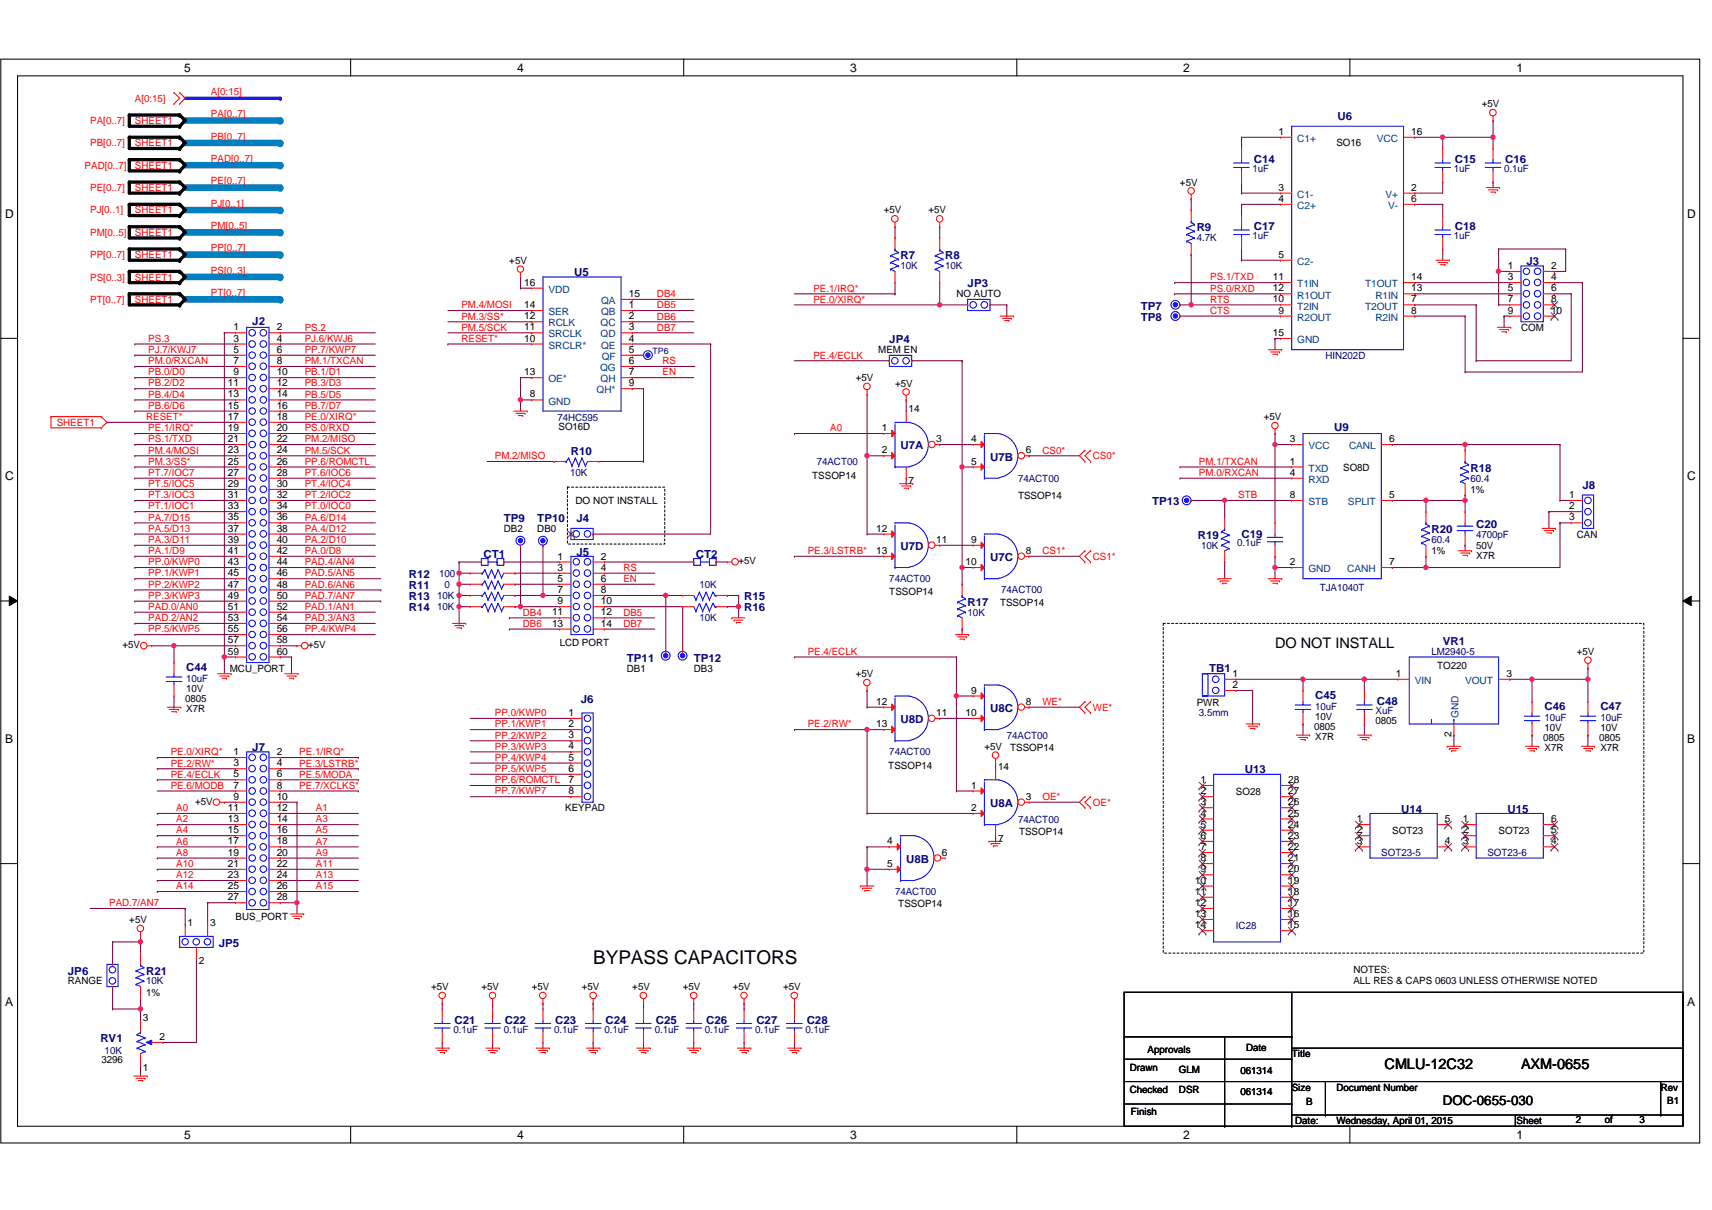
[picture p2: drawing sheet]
<svg xmlns="http://www.w3.org/2000/svg" width="420mm" height="297mm" viewBox="0 0 420 297" stroke-linecap="round" stroke-linejoin="round" font-family="sans-serif">
<defs><g id="words">
<text font-size="4.7" x="145.6" y="236.8">BYPASS CAPACITORS</text>
<g font-size="3.6">
<text x="312.9" y="159">DO NOT INSTALL</text>
<text x="339.8" y="262.4">CMLU-12C32</text>
<text x="373.3" y="262.4">AXM-0655</text>
</g>
<text font-size="3.3" x="354.1" y="271.2">DOC-0655-030</text>
<g font-size="3">
<text x="45.2" y="17.6">5</text>
<text x="126.9" y="17.6">4</text>
<text x="208.6" y="17.6">3</text>
<text x="290.4" y="17.6">2</text>
<text x="372.1" y="17.6">1</text>
<text x="1.3" y="53.5">D</text>
<text x="414.1" y="53.5">D</text>
<text x="1.3" y="117.9">C</text>
<text x="414.1" y="117.9">C</text>
<text x="1.3" y="182.4">B</text>
<text x="414.1" y="182.4">B</text>
<text x="1.3" y="246.8">A</text>
<text x="414.1" y="246.8">A</text>
<text x="45.2" y="279.5">5</text>
<text x="126.9" y="279.5">4</text>
<text x="208.6" y="279.5">3</text>
<text x="290.4" y="279.5">2</text>
<text x="372.1" y="279.5">1</text>
</g>
<g font-size="2.7" fill="#000080">
<text x="328.3" y="29.4">U6</text>
<text x="307.7" y="40.1">C14</text>
<text x="357.1" y="40.1">C15</text>
<text x="369.4" y="40.1">C16</text>
<text x="293.7" y="56.8">R9</text>
<text x="307.7" y="56.6">C17</text>
<text x="357.1" y="56.6">C18</text>
<text x="221" y="63.7">R7</text>
<text x="232" y="63.7">R8</text>
<text x="374.6" y="65.1">J3</text>
<text x="140.9" y="67.8">U5</text>
<text x="237.5" y="70.5">JP3</text>
<text x="280" y="76">TP7</text>
<text x="61.9" y="79.9">J2</text>
<text x="280" y="78.8">TP8</text>
<text x="218.3" y="84.2">JP4</text>
<text x="327.4" y="105.9">U9</text>
<text x="140.1" y="111.7">R10</text>
<text x="221" y="110.3">U7A</text>
<text x="243" y="113.1">U7B</text>
<text x="360.9" y="115.8">R18</text>
<text x="388.4" y="119.9">J8</text>
<text x="282.7" y="124">TP13</text>
<text x="123.6" y="128.1">TP9</text>
<text x="131.9" y="128.1">TP10</text>
<text x="141.5" y="128.1">J4</text>
<text x="304.7" y="132">C19</text>
<text x="351.3" y="130.9">R20</text>
<text x="362.3" y="129.5">C20</text>
<text x="118.7" y="136.9">CT1</text>
<text x="141.5" y="136.4">J5</text>
<text x="170.8" y="136.9">CT2</text>
<text x="221" y="135">U7D</text>
<text x="243" y="137.8">U7C</text>
<text x="294" y="132.2">R19</text>
<text x="100.3" y="141.9">R12</text>
<text x="100.3" y="147.4">R13</text>
<text x="100.3" y="144.6">R11</text>
<text x="182.6" y="147.4">R15</text>
<text x="237.5" y="148.7">R17</text>
<text x="100.3" y="150.1">R14</text>
<text x="182.6" y="150.1">R16</text>
<text x="354.1" y="158.3">VR1</text>
<text x="45.7" y="164.6">C44</text>
<text x="153.8" y="162.4">TP11</text>
<text x="170.3" y="162.4">TP12</text>
<text x="296.7" y="164.9">TB1</text>
<text x="142.6" y="172.6">J6</text>
<text x="322.8" y="171.5">C45</text>
<text x="337.9" y="173.1">C48</text>
<text x="221" y="177.5">U8D</text>
<text x="243" y="174.8">U8C</text>
<text x="379" y="174.2">C46</text>
<text x="392.8" y="174.2">C47</text>
<text x="61.9" y="184.4">J7</text>
<text x="305.5" y="189.9">U13</text>
<text x="243" y="198.1">U8A</text>
<text x="343.9" y="199.5">U14</text>
<text x="370" y="199.5">U15</text>
<text x="222.4" y="211.8">U8B</text>
<text x="53.7" y="232.4">JP5</text>
<text x="16.7" y="239.3">JP6</text>
<text x="35.8" y="239.3">R21</text>
<text x="111.6" y="251.3">C21</text>
<text x="123.9" y="251.3">C22</text>
<text x="136.3" y="251.3">C23</text>
<text x="148.6" y="251.3">C24</text>
<text x="160.9" y="251.3">C25</text>
<text x="173.3" y="251.3">C26</text>
<text x="185.6" y="251.3">C27</text>
<text x="198" y="251.3">C28</text>
<text x="24.6" y="255.7">RV1</text>
</g>
<g font-size="2.5" fill="#f00">
<text x="51.8" y="23.3">A[0:15]</text>
<text x="33.1" y="25">A[0:15]</text>
<text x="51.8" y="28.8">PA[0..7]</text>
<text x="22.1" y="30.5">PA[0..7]</text>
<text x="22.1" y="35.9">PB[0..7]</text>
<text x="33.1" y="30.5">SHEET1</text>
<text x="33.1" y="35.9">SHEET1</text>
<text x="51.8" y="34.3">PB[0..7]</text>
<text x="20.8" y="41.4">PAD[0..7]</text>
<text x="33.1" y="41.4">SHEET1</text>
<text x="51.8" y="39.8">PAD[0..7]</text>
<text x="22.1" y="46.9">PE[0..7]</text>
<text x="33.1" y="46.9">SHEET1</text>
<text x="51.8" y="45.3">PE[0..7]</text>
<text x="22.1" y="52.4">PJ[0..1]</text>
<text x="33.1" y="52.4">SHEET1</text>
<text x="51.8" y="50.8">PJ[0..1]</text>
<text x="22.1" y="57.9">PM[0..5]</text>
<text x="33.1" y="57.9">SHEET1</text>
<text x="51.8" y="56.2">PM[0..5]</text>
<text x="22.1" y="63.4">PP[0..7]</text>
<text x="33.1" y="63.4">SHEET1</text>
<text x="51.8" y="61.7">PP[0..7]</text>
<text x="22.1" y="68.9">PS[0..3]</text>
<text x="33.1" y="68.9">SHEET1</text>
<text x="51.8" y="67.2">PS[0..3]</text>
<text x="199.6" y="71.6">PE.1/IRQ*</text>
<text x="297" y="68.8">PS.1/TXD</text>
<text x="297" y="71.6">PS.0/RXD</text>
<text x="22.1" y="74.4">PT[0..7]</text>
<text x="33.1" y="74.4">SHEET1</text>
<text x="51.8" y="72.7">PT[0..7]</text>
<text x="113.2" y="75.7">PM.4/MOSI</text>
<text x="161.2" y="72.9">DB4</text>
<text x="161.2" y="75.7">DB5</text>
<text x="199.6" y="74.3">PE.0/XIRQ*</text>
<text x="297" y="77">CTS</text>
<text x="297" y="74.3">RTS</text>
<text x="36.4" y="83.9">PS.3</text>
<text x="74.8" y="81.2">PS.2</text>
<text x="74.8" y="83.9">PJ.6/KWJ6</text>
<text x="113.2" y="83.9">RESET*</text>
<text x="113.2" y="78.4">PM.3/SS*</text>
<text x="113.2" y="81.2">PM.5/SCK</text>
<text x="161.2" y="78.4">DB6</text>
<text x="161.2" y="81.2">DB7</text>
<text x="36.4" y="86.7">PJ.7/KWJ7</text>
<text x="36.4" y="89.4">PM.0/RXCAN</text>
<text x="74.8" y="86.7">PP.7/KWP7</text>
<text x="74.8" y="89.4">PM.1/TXCAN</text>
<text x="162.6" y="89.4">RS</text>
<text x="199.6" y="88">PE.4/ECLK</text>
<text x="36.4" y="92.2">PB.0/D0</text>
<text x="36.4" y="94.9">PB.2/D2</text>
<text x="74.8" y="92.2">PB.1/D1</text>
<text x="74.8" y="94.9">PB.3/D3</text>
<text x="162.6" y="92.2">EN</text>
<text x="36.4" y="97.6">PB.4/D4</text>
<text x="36.4" y="100.4">PB.6/D6</text>
<text x="74.8" y="97.6">PB.5/D5</text>
<text x="74.8" y="100.4">PB.7/D7</text>
<text x="13.9" y="104.5">SHEET1</text>
<text x="35.8" y="103.2">RESET*</text>
<text x="36.4" y="105.9">PE.1/IRQ*</text>
<text x="74.8" y="103.1">PE.0/XIRQ*</text>
<text x="74.8" y="105.9">PS.0/RXD</text>
<text x="203.7" y="105.9">A0</text>
<text x="36.4" y="108.6">PS.1/TXD</text>
<text x="36.4" y="111.3">PM.4/MOSI</text>
<text x="74.8" y="108.6">PM.2/MISO</text>
<text x="74.8" y="111.3">PM.5/SCK</text>
<text x="121.4" y="112.7">PM.2/MISO</text>
<text x="255.9" y="111.3">CS0*</text>
<text x="268.2" y="112.8">CS0*</text>
<text x="36.4" y="114.1">PM.3/SS*</text>
<text x="36.4" y="116.8">PT.7/IOC7</text>
<text x="36.4" y="119.6">PT.5/IOC5</text>
<text x="74.8" y="114.1">PP.6/ROMCTL</text>
<text x="74.8" y="116.8">PT.6/IOC6</text>
<text x="74.8" y="119.6">PT.4/IOC4</text>
<text x="294.2" y="114.1">PM.1/TXCAN</text>
<text x="294.2" y="116.8">PM.0/RXCAN</text>
<text x="36.4" y="122.3">PT.3/IOC3</text>
<text x="36.4" y="125.1">PT.1/IOC1</text>
<text x="74.8" y="122.3">PT.2/IOC2</text>
<text x="74.8" y="125.1">PT.0/IOC0</text>
<text x="303.9" y="122.3">STB</text>
<text x="36.4" y="130.6">PA.5/D13</text>
<text x="36.4" y="127.8">PA.7/D15</text>
<text x="74.8" y="127.8">PA.6/D14</text>
<text x="74.8" y="130.6">PA.4/D12</text>
<text x="36.4" y="133.3">PA.3/D11</text>
<text x="36.4" y="136">PA.1/D9</text>
<text x="74.8" y="133.3">PA.2/D10</text>
<text x="74.8" y="136">PA.0/D8</text>
<text x="198.2" y="136">PE.3/LSTRB*</text>
<text x="255.9" y="136">CS1*</text>
<text x="268.2" y="137.5">CS1*</text>
<text x="36.4" y="138.8">PP.0/KWP0</text>
<text x="36.4" y="141.5">PP.1/KWP1</text>
<text x="74.8" y="138.8">PAD.4/AN4</text>
<text x="74.8" y="141.5">PAD.5/AN5</text>
<text x="153" y="142.9">EN</text>
<text x="153" y="140.2">RS</text>
<text x="36.4" y="149.7">PAD.0/AN0</text>
<text x="36.4" y="144.3">PP.2/KWP2</text>
<text x="36.4" y="147">PP.3/KWP3</text>
<text x="74.8" y="149.7">PAD.1/AN1</text>
<text x="74.8" y="144.3">PAD.6/AN6</text>
<text x="74.8" y="147">PAD.7/AN7</text>
<text x="36.4" y="152.5">PAD.2/AN2</text>
<text x="36.4" y="155.2">PP.5/KWP5</text>
<text x="74.8" y="152.5">PAD.3/AN3</text>
<text x="74.8" y="155.2">PP.4/KWP4</text>
<text x="128.3" y="151.1">DB4</text>
<text x="128.3" y="153.9">DB6</text>
<text x="153" y="151.1">DB5</text>
<text x="153" y="153.9">DB7</text>
<text x="198.2" y="160.7">PE.4/ECLK</text>
<text x="255.9" y="173.1">WE*</text>
<text x="121.4" y="175.8">PP.0/KWP0</text>
<text x="121.4" y="178.6">PP.1/KWP1</text>
<text x="198.2" y="178.6">PE.2/RW*</text>
<text x="268.2" y="174.5">WE*</text>
<text x="41.9" y="185.4">PE.0/XIRQ*</text>
<text x="73.4" y="185.4">PE.1/IRQ*</text>
<text x="121.4" y="181.3">PP.2/KWP2</text>
<text x="121.4" y="184">PP.3/KWP3</text>
<text x="41.9" y="188.2">PE.2/RW*</text>
<text x="41.9" y="190.9">PE.4/ECLK</text>
<text x="73.4" y="188.2">PE.3/LSTRB*</text>
<text x="73.4" y="190.9">PE.5/MODA</text>
<text x="121.4" y="186.8">PP.4/KWP4</text>
<text x="121.4" y="189.5">PP.5/KWP5</text>
<text x="41.9" y="193.6">PE.6/MODB</text>
<text x="73.4" y="193.6">PE.7/XCLKS*</text>
<text x="121.4" y="192.3">PP.6/ROMCTL</text>
<text x="121.4" y="195">PP.7/KWP7</text>
<text x="255.9" y="196.4">OE*</text>
<text x="268.2" y="197.8">OE*</text>
<text x="43.3" y="201.9">A2</text>
<text x="43.3" y="199.1">A0</text>
<text x="77.5" y="201.9">A3</text>
<text x="77.5" y="199.1">A1</text>
<text x="43.3" y="207.3">A6</text>
<text x="43.3" y="204.6">A4</text>
<text x="77.5" y="207.3">A7</text>
<text x="77.5" y="204.6">A5</text>
<text x="43.3" y="215.6">A12</text>
<text x="43.3" y="212.9">A10</text>
<text x="43.3" y="210.1">A8</text>
<text x="77.5" y="215.6">A13</text>
<text x="77.5" y="212.9">A11</text>
<text x="77.5" y="210.1">A9</text>
<text x="43.3" y="218.3">A14</text>
<text x="77.5" y="218.3">A15</text>
<text x="26.8" y="222.5">PAD.7/AN7</text>
</g>
<g font-size="2.5">
<text x="363.7" y="26.4">+5V</text>
<text x="313.8" y="33.1">1</text>
<text x="328" y="35.9">SO16</text>
<text x="346.4" y="33.1">16</text>
<text x="289.6" y="45.6">+5V</text>
<text x="313.8" y="46.8">3</text>
<text x="346.4" y="46.8">2</text>
<text x="216.9" y="52.4">+5V</text>
<text x="227.9" y="52.4">+5V</text>
<text x="313.8" y="49.6">4</text>
<text x="346.4" y="49.6">6</text>
<text x="125" y="64.8">+5V</text>
<text x="313.8" y="63.3">5</text>
<text x="128.6" y="70.1">16</text>
<text x="312.4" y="68.8">11</text>
<text x="312.4" y="71.5">12</text>
<text x="346.4" y="68.8">14</text>
<text x="346.4" y="71.5">13</text>
<text x="370" y="66">1</text>
<text x="370" y="68.8">3</text>
<text x="370" y="71.5">5</text>
<text x="380.7" y="66">2</text>
<text x="380.7" y="68.8">4</text>
<text x="380.7" y="71.5">6</text>
<text x="128.6" y="75.6">14</text>
<text x="154.3" y="75.6">1</text>
<text x="154.3" y="72.9">15</text>
<text x="234.7" y="73">NO AUTO</text>
<text x="312.4" y="74.3">10</text>
<text x="313.8" y="77">9</text>
<text x="346.4" y="74.3">7</text>
<text x="346.4" y="77">8</text>
<text x="370" y="74.3">7</text>
<text x="370" y="77">9</text>
<text x="380.7" y="74.3">8</text>
<text x="380.7" y="77">10</text>
<text x="57.3" y="81.1">1</text>
<text x="57.3" y="83.9">3</text>
<text x="67.9" y="81.1">2</text>
<text x="67.9" y="83.9">4</text>
<text x="128.6" y="78.4">12</text>
<text x="128.6" y="81.1">11</text>
<text x="128.6" y="83.9">10</text>
<text x="154.3" y="83.9">4</text>
<text x="154.3" y="81.1">3</text>
<text x="154.3" y="78.4">2</text>
<text x="312.4" y="82.5">15</text>
<text x="373.3" y="81.2">COM</text>
<text x="57.3" y="86.6">5</text>
<text x="57.3" y="89.4">7</text>
<text x="67.9" y="86.6">6</text>
<text x="67.9" y="89.4">8</text>
<text x="154.3" y="89.4">6</text>
<text x="154.3" y="86.6">5</text>
<text x="215.5" y="86.7">MEM EN</text>
<text x="55.9" y="94.8">11</text>
<text x="57.3" y="92.1">9</text>
<text x="67.9" y="92.1">10</text>
<text x="67.9" y="94.8">12</text>
<text x="128.6" y="92.1">13</text>
<text x="154.3" y="92.1">7</text>
<text x="154.3" y="94.8">9</text>
<text x="210" y="93.6">+5V</text>
<text x="219.7" y="95">+5V</text>
<text x="55.9" y="97.6">13</text>
<text x="55.9" y="100.3">15</text>
<text x="67.9" y="97.6">14</text>
<text x="67.9" y="100.3">16</text>
<text x="130" y="97.6">8</text>
<text x="223" y="101.2">14</text>
<text x="55.9" y="103.1">17</text>
<text x="55.9" y="105.8">19</text>
<text x="67.9" y="103.1">18</text>
<text x="67.9" y="105.8">20</text>
<text x="137.1" y="105.6">SO16D</text>
<text x="216.4" y="105.8">1</text>
<text x="310.2" y="103.2">+5V</text>
<text x="55.9" y="108.5">21</text>
<text x="55.9" y="111.3">23</text>
<text x="67.9" y="108.5">22</text>
<text x="67.9" y="111.3">24</text>
<text x="216.4" y="111.3">2</text>
<text x="229.8" y="108.5">3</text>
<text x="238.3" y="108.5">4</text>
<text x="251.7" y="111.3">6</text>
<text x="316.5" y="108.5">3</text>
<text x="340.9" y="108.5">6</text>
<text x="55.9" y="114">25</text>
<text x="55.9" y="119.5">29</text>
<text x="55.9" y="116.8">27</text>
<text x="67.9" y="114">26</text>
<text x="67.9" y="116.8">28</text>
<text x="67.9" y="119.5">30</text>
<text x="199.3" y="117.7">TSSOP14</text>
<text x="223" y="118.8">7</text>
<text x="238.3" y="114">5</text>
<text x="316.5" y="114">1</text>
<text x="316.5" y="116.8">4</text>
<text x="329.6" y="115.5">SO8D</text>
<text x="55.9" y="122.3">31</text>
<text x="55.9" y="125">33</text>
<text x="67.9" y="122.3">32</text>
<text x="67.9" y="125">34</text>
<text x="141.2" y="123.7">DO NOT INSTALL</text>
<text x="249.8" y="122.4">TSSOP14</text>
<text x="316.5" y="122.3">8</text>
<text x="340.9" y="122.3">5</text>
<text x="360.9" y="121">1%</text>
<text x="385.1" y="122.3">1</text>
<text x="385.1" y="125">2</text>
<text x="55.9" y="127.8">35</text>
<text x="55.9" y="130.5">37</text>
<text x="67.9" y="127.8">36</text>
<text x="67.9" y="130.5">38</text>
<text x="123.6" y="130.6">DB2</text>
<text x="131.9" y="130.6">DB0</text>
<text x="215" y="130.5">12</text>
<text x="385.1" y="127.8">3</text>
<text x="387" y="132">CAN</text>
<text x="55.9" y="133.3">39</text>
<text x="55.9" y="136">41</text>
<text x="67.9" y="133.3">40</text>
<text x="67.9" y="136">42</text>
<text x="136.9" y="137.4">1</text>
<text x="147.5" y="137.4">2</text>
<text x="215" y="136">13</text>
<text x="229.8" y="133.3">11</text>
<text x="238.3" y="133.3">9</text>
<text x="251.7" y="136">8</text>
<text x="351.3" y="136.1">1%</text>
<text x="362.3" y="134.7">50V</text>
<text x="362.3" y="137.2">X7R</text>
<text x="55.9" y="138.7">43</text>
<text x="55.9" y="141.5">45</text>
<text x="67.9" y="138.7">44</text>
<text x="67.9" y="141.5">46</text>
<text x="136.9" y="140.1">3</text>
<text x="136.9" y="142.8">5</text>
<text x="147.5" y="140.1">4</text>
<text x="147.5" y="142.8">6</text>
<text x="181.3" y="138.6">+5V</text>
<text x="237" y="138.7">10</text>
<text x="316.5" y="138.7">2</text>
<text x="340.9" y="138.7">7</text>
<text x="55.9" y="144.2">47</text>
<text x="55.9" y="147">49</text>
<text x="55.9" y="149.7">51</text>
<text x="67.9" y="144.2">48</text>
<text x="67.9" y="147">50</text>
<text x="67.9" y="149.7">52</text>
<text x="136.9" y="145.6">7</text>
<text x="136.9" y="148.3">9</text>
<text x="147.5" y="145.6">8</text>
<text x="147.5" y="148.3">10</text>
<text x="218.3" y="146">TSSOP14</text>
<text x="245.4" y="148.7">TSSOP14</text>
<text x="55.9" y="152.4">53</text>
<text x="55.9" y="155.2">55</text>
<text x="67.9" y="152.4">54</text>
<text x="67.9" y="155.2">56</text>
<text x="135.5" y="151.1">11</text>
<text x="135.5" y="153.8">13</text>
<text x="147.5" y="151.1">12</text>
<text x="147.5" y="153.8">14</text>
<text x="30.1" y="159.1">+5V</text>
<text x="55.9" y="157.9">57</text>
<text x="55.9" y="160.7">59</text>
<text x="67.9" y="157.9">58</text>
<text x="67.9" y="160.7">60</text>
<text x="75.6" y="159.1">+5V</text>
<text x="137.4" y="158.6">LCD PORT</text>
<text x="387" y="160.8">+5V</text>
<text x="56.4" y="164.9">MCU_PORT</text>
<text x="153.8" y="164.9">DB1</text>
<text x="170.3" y="164.9">DB3</text>
<text x="210" y="166.2">+5V</text>
<text x="302.5" y="166.2">1</text>
<text x="342.6" y="166.2">1</text>
<text x="352.7" y="164.3">TO220</text>
<text x="369.7" y="166.2">3</text>
<text x="45.5" y="172.3">0805</text>
<text x="45.7" y="169.8">10V</text>
<text x="215" y="173">12</text>
<text x="238.3" y="170.3">9</text>
<text x="251.7" y="173">8</text>
<text x="293.7" y="173.4">PWR</text>
<text x="302.5" y="168.9">2</text>
<text x="45.7" y="174.8">X7R</text>
<text x="139.6" y="175.8">1</text>
<text x="139.6" y="178.5">2</text>
<text x="215" y="178.5">13</text>
<text x="229.8" y="175.8">11</text>
<text x="237" y="175.8">10</text>
<text x="322.5" y="179.2">0805</text>
<text x="322.8" y="176.7">10V</text>
<text x="337.6" y="177.8">0805</text>
<text x="379" y="179.4">10V</text>
<text x="392.8" y="179.4">10V</text>
<text x="57.3" y="185.4">1</text>
<text x="67.9" y="185.4">2</text>
<text x="139.6" y="181.3">3</text>
<text x="139.6" y="184">4</text>
<text x="241.6" y="184.1">+5V</text>
<text x="247.9" y="184.4">TSSOP14</text>
<text x="322.8" y="181.6">X7R</text>
<text x="356.2" y="181" transform="rotate(-90 356.2 181)">2</text>
<text x="378.7" y="181.9">0805</text>
<text x="379" y="184.4">X7R</text>
<text x="392.5" y="181.9">0805</text>
<text x="392.8" y="184.4">X7R</text>
<text x="57.3" y="188.1">3</text>
<text x="57.3" y="190.8">5</text>
<text x="67.9" y="188.1">4</text>
<text x="67.9" y="190.8">6</text>
<text x="139.6" y="186.7">5</text>
<text x="139.6" y="189.5">6</text>
<text x="218" y="188.8">TSSOP14</text>
<text x="244.9" y="189">14</text>
<text x="47.9" y="197.5">+5V</text>
<text x="57.3" y="193.6">7</text>
<text x="57.3" y="196.3">9</text>
<text x="67.9" y="193.6">8</text>
<text x="67.9" y="196.3">10</text>
<text x="139.6" y="192.2">7</text>
<text x="139.6" y="195">8</text>
<text x="238.3" y="193.6">1</text>
<text x="251.7" y="196.3">3</text>
<text x="294.6" y="192.2">1</text>
<text x="294.6" y="195">2</text>
<text x="294.6" y="197.7">3</text>
<text x="303.3" y="195.1">SO28</text>
<text x="316.2" y="195">27</text>
<text x="316.2" y="197.7">26</text>
<text x="316.2" y="192.2">28</text>
<text x="55.9" y="199.1">11</text>
<text x="55.9" y="201.8">13</text>
<text x="67.9" y="199.1">12</text>
<text x="67.9" y="201.8">14</text>
<text x="138.7" y="199.2">KEYPAD</text>
<text x="238.3" y="199.1">2</text>
<text x="294.6" y="200.4">4</text>
<text x="294.6" y="203.2">5</text>
<text x="316.2" y="203.2">24</text>
<text x="316.2" y="200.4">25</text>
<text x="333" y="201.8">1</text>
<text x="354.6" y="201.8">5</text>
<text x="359" y="201.8">1</text>
<text x="380.7" y="201.8">6</text>
<text x="55.9" y="204.6">15</text>
<text x="55.9" y="207.3">17</text>
<text x="67.9" y="204.6">16</text>
<text x="67.9" y="207.3">18</text>
<text x="217.8" y="207.3">4</text>
<text x="244.9" y="206.6">7</text>
<text x="250.1" y="204.9">TSSOP14</text>
<text x="294.6" y="206">6</text>
<text x="294.6" y="208.7">7</text>
<text x="316.2" y="206">23</text>
<text x="316.2" y="208.7">22</text>
<text x="333" y="204.6">2</text>
<text x="333" y="207.3">3</text>
<text x="341.7" y="204.7">SOT23</text>
<text x="354.6" y="207.3">4</text>
<text x="359" y="204.6">2</text>
<text x="359" y="207.3">3</text>
<text x="367.8" y="204.7">SOT23</text>
<text x="380.7" y="207.3">4</text>
<text x="380.7" y="204.6">5</text>
<text x="55.9" y="210.1">19</text>
<text x="55.9" y="212.8">21</text>
<text x="55.9" y="215.6">23</text>
<text x="67.9" y="210.1">20</text>
<text x="67.9" y="212.8">22</text>
<text x="67.9" y="215.6">24</text>
<text x="217.8" y="212.8">5</text>
<text x="231.2" y="210.1">6</text>
<text x="294.6" y="211.4">8</text>
<text x="294.6" y="214.2">9</text>
<text x="316.2" y="214.2">20</text>
<text x="316.2" y="211.4">21</text>
<text x="55.9" y="218.3">25</text>
<text x="55.9" y="221">27</text>
<text x="67.9" y="218.3">26</text>
<text x="67.9" y="221">28</text>
<text x="293.2" y="219.7">11</text>
<text x="293.2" y="216.9">10</text>
<text x="316.2" y="219.7">18</text>
<text x="316.2" y="216.9">19</text>
<text x="31.7" y="226.6">+5V</text>
<text x="46" y="227.4">1</text>
<text x="51.6" y="227.4">3</text>
<text x="57.8" y="225.8">BUS_PORT</text>
<text x="220.5" y="222.8">TSSOP14</text>
<text x="293.2" y="222.4">12</text>
<text x="293.2" y="225.1">13</text>
<text x="293.2" y="227.9">14</text>
<text x="316.2" y="227.9">15</text>
<text x="316.2" y="225.1">16</text>
<text x="316.2" y="222.4">17</text>
<text x="48.8" y="236.7">2</text>
<text x="332.1" y="239">NOTES:</text>
<text x="16.7" y="241.7">RANGE</text>
<text x="35.8" y="244.4">1%</text>
<text x="105.8" y="243.1">+5V</text>
<text x="118.1" y="243.1">+5V</text>
<text x="130.5" y="243.1">+5V</text>
<text x="142.8" y="243.1">+5V</text>
<text x="155.2" y="243.1">+5V</text>
<text x="167.5" y="243.1">+5V</text>
<text x="179.9" y="243.1">+5V</text>
<text x="192.2" y="243.1">+5V</text>
<text x="332.1" y="241.5">ALL RES &amp; CAPS 0603 UNLESS OTHERWISE NOTED</text>
<text x="35.1" y="250.7">3</text>
<text x="39.1" y="255.3">2</text>
<text x="305.8" y="257.9">Date</text>
<text x="24.9" y="260.9">3296</text>
<text x="35.1" y="262.8">1</text>
<text x="277.3" y="262.8">Drawn</text>
<text x="281.6" y="258.4">Approvals</text>
<text x="289.3" y="263.4">GLM</text>
<text x="304.4" y="263.7">061314</text>
<text x="317" y="259.5">Title</text>
<text x="277.3" y="268.3">Checked</text>
<text x="289.3" y="268.3">DSR</text>
<text x="304.4" y="268.9">061314</text>
<text x="317" y="267.8">Size</text>
<text x="328" y="267.8">Document Number</text>
<text x="407.6" y="267.8">Rev</text>
<text x="277.5" y="273.8">Finish</text>
<text x="317.9" y="276">Date:</text>
<text x="320.6" y="271.3">B</text>
<text x="328" y="276">Wednesday, April 01, 2015</text>
<text x="372.2" y="276">Sheet</text>
<text x="386.7" y="275.7">2</text>
<text x="393.9" y="275.7">of</text>
<text x="402.3" y="275.7">3</text>
<text x="409.2" y="271.1">B1</text>
</g>
<g font-size="2.5" fill="#004080">
<text x="318.4" y="34.8">C1+</text>
<text x="337.9" y="34.8">VCC</text>
<text x="318.4" y="48.6">C1-</text>
<text x="318.4" y="51.3">C2+</text>
<text x="340" y="48.6">V+</text>
<text x="340.6" y="51.3">V-</text>
<text x="318.4" y="65">C2-</text>
<text x="134.6" y="71.9">VDD</text>
<text x="318.4" y="70.5">T1IN</text>
<text x="335" y="70.5">T1OUT</text>
<text x="134.6" y="77.4">SER</text>
<text x="147.5" y="77.4">QB</text>
<text x="147.5" y="74.6">QA</text>
<text x="318.4" y="73.3">R1OUT</text>
<text x="318.4" y="76">T2IN</text>
<text x="335" y="76">T2OUT</text>
<text x="337.6" y="73.3">R1IN</text>
<text x="134.6" y="80.1">RCLK</text>
<text x="134.6" y="82.8">SRCLK</text>
<text x="147.4" y="82.8">QD</text>
<text x="147.4" y="80.1">QC</text>
<text x="318.4" y="78.7">R2OUT</text>
<text x="337.6" y="78.7">R2IN</text>
<text x="134.6" y="85.6">SRCLR*</text>
<text x="147.5" y="85.6">QE</text>
<text x="147.7" y="88.3">QF</text>
<text x="318.4" y="84.2">GND</text>
<text x="134.6" y="93.9">OE*</text>
<text x="147.3" y="91.1">QG</text>
<text x="147.4" y="93.9">QH</text>
<text x="134.6" y="99.3">GND</text>
<text x="146.4" y="96.6">QH*</text>
<text x="321.1" y="110.3">VCC</text>
<text x="331.1" y="110.3">CANL</text>
<text x="321.1" y="115.8">TXD</text>
<text x="321.1" y="118.5">RXD</text>
<text x="321.1" y="124">STB</text>
<text x="330.8" y="124">SPLIT</text>
<text x="321.1" y="140.5">GND</text>
<text x="330.7" y="140.5">CANH</text>
<text x="347.2" y="167.9">VIN</text>
<text x="359.6" y="167.9">VOUT</text>
<text x="358" y="176.4" transform="rotate(-90 358 176.4)">GND</text>
</g>
<g font-size="2.5" fill="#000080">
<text x="307.4" y="42.2">1uF</text>
<text x="356.8" y="42.2">1uF</text>
<text x="369.1" y="42.2">0.1uF</text>
<text x="293.7" y="59.3">4.7K</text>
<text x="307.4" y="58.7">1uF</text>
<text x="356.8" y="58.7">1uF</text>
<text x="221" y="66.1">10K</text>
<text x="232" y="66.1">10K</text>
<text x="325.3" y="88.1">HIN202D</text>
<text x="136.8" y="103.4">74HC595</text>
<text x="139.9" y="116.9">10K</text>
<text x="200.4" y="114.1">74ACT00</text>
<text x="249.8" y="118.2">74ACT00</text>
<text x="360.9" y="118.2">60.4</text>
<text x="362.3" y="132">4700pF</text>
<text x="294.8" y="134.7">10K</text>
<text x="303.6" y="134.2">0.1uF</text>
<text x="351.3" y="133.3">60.4</text>
<text x="107.8" y="141.6">100</text>
<text x="218.3" y="143">74ACT00</text>
<text x="107.3" y="147.1">10K</text>
<text x="107.3" y="149.8">10K</text>
<text x="109.1" y="144.3">0</text>
<text x="171.7" y="144.3">10K</text>
<text x="245.7" y="145.7">74ACT00</text>
<text x="323.9" y="145.1">TJA1040T</text>
<text x="171.7" y="152.5">10K</text>
<text x="237.5" y="151.2">10K</text>
<text x="351.3" y="160.8">LM2940-5</text>
<text x="45.7" y="167.3">10uF</text>
<text x="294.2" y="175.9">3.5mm</text>
<text x="322.8" y="174.2">10uF</text>
<text x="337.6" y="175.3">XuF</text>
<text x="379" y="177">10uF</text>
<text x="392.8" y="177">10uF</text>
<text x="218.3" y="185.5">74ACT00</text>
<text x="247.1" y="181.4">74ACT00</text>
<text x="249.8" y="201.9">74ACT00</text>
<text x="339" y="210.1">SOT23-5</text>
<text x="365" y="210.1">SOT23-6</text>
<text x="219.7" y="219.8">74ACT00</text>
<text x="303.3" y="228">IC28</text>
<text x="35.8" y="241.7">10K</text>
<text x="111.3" y="253.5">0.1uF</text>
<text x="123.6" y="253.5">0.1uF</text>
<text x="136" y="253.5">0.1uF</text>
<text x="148.3" y="253.5">0.1uF</text>
<text x="160.7" y="253.5">0.1uF</text>
<text x="173" y="253.5">0.1uF</text>
<text x="185.4" y="253.5">0.1uF</text>
<text x="197.7" y="253.5">0.1uF</text>
<text x="25.7" y="258.7">10K</text>
</g>
<text font-size="2.2" fill="#000080" x="160.1" y="87">TP6</text>
</g></defs>
<path d="M.2 14.5h416.9v266.1h-416.9zM4.3 18.6h408.7v257.9h-408.7z" fill="none" stroke="#000" stroke-width=".25"/>
<g fill="#fff">
<path d="M45.2 14.9h1.6v3.3h-1.6z"/>
<path d="M45.2 276.9h1.6v3.3h-1.6z"/>
</g>
<path d="M86.1 14.5v4.1M86.1 276.5v4.1" fill="none" stroke="#000" stroke-width=".25"/>
<g fill="#fff">
<path d="M126.9 14.9h1.6v3.3h-1.6z"/>
<path d="M126.9 276.9h1.6v3.3h-1.6z"/>
</g>
<path d="M167.8 14.5v4.1M167.8 276.5v4.1" fill="none" stroke="#000" stroke-width=".25"/>
<g fill="#fff">
<path d="M208.6 14.9h1.7v3.3h-1.7z"/>
<path d="M208.6 276.9h1.7v3.3h-1.7z"/>
</g>
<path d="M249.5 14.5v4.1M249.5 276.5v4.1" fill="none" stroke="#000" stroke-width=".25"/>
<g fill="#fff">
<path d="M290.4 14.9h1.6v3.3h-1.6z"/>
<path d="M290.4 276.9h1.6v3.3h-1.6z"/>
</g>
<path d="M331.3 14.5v4.1M331.3 276.5v4.1" fill="none" stroke="#000" stroke-width=".25"/>
<g fill="#fff">
<path d="M372.1 14.9h1.6v3.3h-1.6z"/>
<path d="M372.1 276.9h1.6v3.3h-1.6z"/>
<path d="M1.3 50.8h2.1v3.3h-2.1z"/>
<path d="M414.1 50.8h2.1v3.3h-2.1z"/>
<path d="M1.3 115.3h2.1v3.2h-2.1z"/>
<path d="M414.1 115.3h2.1v3.2h-2.1z"/>
</g>
<path d="M.2 83.1h4.1M413 83.1h4.1" fill="none" stroke="#000" stroke-width=".25"/>
<g fill="#fff">
<path d="M1.3 179.7h1.9v3.3h-1.9z"/>
<path d="M414.1 179.7h1.9v3.3h-1.9z"/>
</g>
<path d="M.2 147.5h4.1M2.3 146.3l2 1.2-2 1.2zM413 147.5l2.1-1.2v2.4zM413 147.5h4.1" fill="none" stroke="#000" stroke-width=".25"/>
<path d="M2.3 146.3l2 1.2-2 1.2zM413 147.5l2.1-1.2v2.4z" fill="#000"/>
<g fill="#fff">
<path d="M1.2 244.2h2v3.3h-2z"/>
<path d="M414.1 244.2h1.9v3.3h-1.9z"/>
</g>
<path d="M.2 212h4.1M413 212h4.1" fill="none" stroke="#000" stroke-width=".25"/>
<path d="M139.3 119.6h23.8v14h-23.8zM285.5 153h117.9v81h-117.9z" fill="none" stroke="#000" stroke-width=".25" stroke-dasharray=".5 .5"/>
<path d="M55.1 81.7h.1M55.1 81.7v79.6" fill="none" stroke="#800040" stroke-width=".25"/>
<circle cx="55" cy="161.3" r=".54" fill="#f0f"/>
<circle cx="55" cy="161.3" r=".54" fill="none" stroke="#f0f" stroke-width=".25"/>
<g fill="none" stroke="#800040" stroke-width=".25">
<path d="M55.1 81.7h.1M55.1 81.7h2.7M37.2 158.5h5.5M42.7 158.5h.1M68.8 158.5h.1M68.8 158.5h4.1M55.1 161.3h.1M55.1 161.3h2.7M55.1 161.3v4.1M68.8 161.3h.1M68.8 161.3h2.7M71.5 161.3h.1"/>
<path d="M71.5 161.3v4.1M38.6 199.7h.1M38.6 199.7h19.2M55.1 196.9h.1M55.1 196.9h2.7M68.8 199.7h.1M68.8 196.9h.1M68.8 199.7h19.2M68.8 196.9h4.1M72.9 196.9h.1M72.9 196.9v27.5M38.6 218.9h.1"/>
<path d="M38.6 216.2h.1M38.6 213.4h.1M38.6 210.7h.1M38.6 207.9h.1M38.6 205.1h.1M38.6 202.4h.1M38.6 218.9h19.2M38.6 216.2h19.2M38.6 213.4h19.2M38.6 210.7h19.2M38.6 207.9h19.2M38.6 205.1h19.2"/>
<path d="M38.6 202.4h19.2M68.8 216.2h.1M68.8 213.4h.1M68.8 207.9h.1M68.8 205.1h.1M68.8 202.4h.1M68.8 216.2h19.2M68.8 213.4h19.2M68.8 207.9h19.2M68.8 205.1h19.2M68.8 202.4h19.2M68.8 221.6h.1"/>
<path d="M68.8 221.6h4.1M72.9 221.6h.1"/>
</g>
<circle cx="72.9" cy="221.6" r=".54" fill="#f0f"/>
<circle cx="72.9" cy="221.6" r=".54" fill="none" stroke="#f0f" stroke-width=".25"/>
<g fill="none" stroke="#800040" stroke-width=".25">
<path d="M68.8 210.7h.1M68.8 218.9h.1M68.8 210.7h19.2M68.8 218.9h19.2M34.5 229.9h.1M34.5 229.9v1.3M48.2 235.3h.1M48.2 235.3v20.6h-8.2M51 221.6h.1M51 221.6h6.8M51 221.6v5.5M34.5 244.9h.1"/>
<path d="M34.5 244.9v2.8M40 255.9h.1M34.5 261.4h.1M34.5 261.4v2.8"/>
</g>
<circle cx="34.5" cy="247.7" r=".54" fill="#f0f"/>
<circle cx="34.5" cy="247.7" r=".54" fill="none" stroke="#f0f" stroke-width=".25"/>
<path d="M27.6 231.2h.1M27.6 231.2h6.9" fill="none" stroke="#800040" stroke-width=".25"/>
<circle cx="34.5" cy="231.2" r=".54" fill="#f0f"/>
<circle cx="34.5" cy="231.2" r=".54" fill="none" stroke="#f0f" stroke-width=".25"/>
<g fill="none" stroke="#800040" stroke-width=".25">
<path d="M127.8 68h.1M127.8 70.7h.1M127.8 68v2.7M127.8 70.7h2.7M127.8 98.2h.1M127.8 92.7h.1M127.8 92.7v8.2M127.8 98.2h2.7M27.6 231.2h.1M27.6 231.2v5.5M34.5 231.2h.1M34.5 231.2v2.8"/>
<path d="M27.6 242.2h.1M27.6 247.7h.1M27.6 242.2v5.5M27.6 247.7h6.9M34.5 247.7h.1M34.5 247.7v2.7"/>
</g>
<circle cx="127.7" cy="98.1" r=".54" fill="#f0f"/>
<circle cx="127.7" cy="98.1" r=".54" fill="none" stroke="#f0f" stroke-width=".25"/>
<g fill="none" stroke="#800040" stroke-width=".25">
<path d="M155.2 73.5h.1M155.2 76.2h.1M155.2 79h.1M155.2 73.5h15.1M155.2 76.2h15.1M155.2 79h15.1M109.9 84.5h.1M109.9 84.5h20.6M127.8 92.7h2.7M130.5 92.7h.1M155.2 81.7h.1M155.2 90h.1"/>
<path d="M155.2 92.7h.1M155.2 95.4h.1M155.2 92.7h15.1M155.2 84.5h19.2M155.2 81.7h15.1M155.2 87.2h2.7M155.2 90h15.3M155.2 95.4h2.7M157.9 87.2h.1M157.9 95.4h.1M157.9 95.4v17.9M174.4 84.5h.1"/>
<path d="M174.4 84.5v46.6h-28.8M147 113.3h10.9M157.9 113.3h.1M112.7 138h.1M112.7 138h5.4M112.7 138v5.4M123.6 138h.1M123.6 138h13.8M145.6 131.1h.1M148.3 138h22M170.3 138h.1M112.7 140.7h.1"/>
<path d="M112.7 140.7h2.7M126.4 140.7h.1M126.4 140.7h11"/>
</g>
<circle cx="112.7" cy="143.4" r=".54" fill="#f0f"/>
<circle cx="112.7" cy="143.4" r=".54" fill="none" stroke="#f0f" stroke-width=".25"/>
<circle cx="112.7" cy="140.7" r=".54" fill="#f0f"/>
<circle cx="112.7" cy="140.7" r=".54" fill="none" stroke="#f0f" stroke-width=".25"/>
<path d="M112.7 148.9h.1M112.7 153h.1M112.7 148.9h2.7M112.7 148.9v4.1M126.4 143.4h.1M126.4 146.2h.1M126.4 148.9h.1M126.4 143.4h11M126.4 146.2h6.9M126.4 148.9h1.4" fill="none" stroke="#800040" stroke-width=".25"/>
<circle cx="112.7" cy="148.9" r=".54" fill="#f0f"/>
<circle cx="112.7" cy="148.9" r=".54" fill="none" stroke="#f0f" stroke-width=".25"/>
<path d="M112.7 146.2h.1M112.7 146.2h2.7" fill="none" stroke="#800040" stroke-width=".25"/>
<circle cx="112.7" cy="146.2" r=".54" fill="#f0f"/>
<circle cx="112.7" cy="146.2" r=".54" fill="none" stroke="#f0f" stroke-width=".25"/>
<path d="M127.8 133.9h.1M127.8 133.9v15M175.8 138h.1M175.8 138h2.7M112.7 146.2h.1M112.7 143.4h.1M112.7 143.4v5.5M112.7 143.4h2.7M125 151.7h.1M125 154.4h.1M125 151.7h12.4M125 154.4h12.4" fill="none" stroke="#800040" stroke-width=".25"/>
<circle cx="127.7" cy="148.9" r=".54" fill="#f0f"/>
<circle cx="127.7" cy="148.9" r=".54" fill="none" stroke="#f0f" stroke-width=".25"/>
<path d="M133.3 133.9h.1M133.3 133.9v12.3M127.8 148.9h.1M127.8 148.9h9.6M133.3 146.2h.1M133.3 146.2h4.1" fill="none" stroke="#800040" stroke-width=".25"/>
<circle cx="133.2" cy="146.2" r=".54" fill="#f0f"/>
<circle cx="133.2" cy="146.2" r=".54" fill="none" stroke="#f0f" stroke-width=".25"/>
<path d="M148.3 151.7h.1M148.3 154.4h.1M148.3 143.4h.1M148.3 140.7h.1M148.3 151.7h12.4M148.3 154.4h12.4M148.3 143.4h12.4M148.3 140.7h12.4M181.3 148.9h.1M181.3 148.9v2.8" fill="none" stroke="#800040" stroke-width=".25"/>
<circle cx="181.2" cy="148.9" r=".54" fill="#f0f"/>
<circle cx="181.2" cy="148.9" r=".54" fill="none" stroke="#f0f" stroke-width=".25"/>
<path d="M148.3 146.2h.1M148.3 148.9h.1M148.3 148.9h19.2M148.3 146.2h15.1M163.4 146.2h.1M163.4 146.2v13.7M178.5 148.9h.1M178.5 146.2h.1M178.5 146.2h2.8M181.3 146.2h.1M181.3 146.2v2.7h-2.8" fill="none" stroke="#800040" stroke-width=".25"/>
<circle cx="163.4" cy="146.2" r=".54" fill="#f0f"/>
<circle cx="163.4" cy="146.2" r=".54" fill="none" stroke="#f0f" stroke-width=".25"/>
<g fill="none" stroke="#800040" stroke-width=".25">
<path d="M219.7 55.7h.1M219.7 55.7v2.7M230.6 55.7h.1M230.6 55.7v2.7M219.7 72.1h.1M219.7 69.4v2.7M230.6 74.8h.1M230.6 69.4v5.4M230.6 74.8h6.9M237.5 74.8h.1M243 74.8h4.1M247.1 74.8h.1"/>
<path d="M247.1 77.6h.1M247.1 74.8v2.8M212.8 96.8v34.3M223.8 88.6h12.3M236.1 88.6h.1M236.1 88.6v26M195 106.4h.1M195 106.4h21.9M212.8 111.9h.1M212.8 111.9h4.1M230.6 109.1h.1M230.6 109.1h8.2"/>
<path d="M236.1 114.6h.1M236.1 114.6h2.7M163.4 146.2h.1M163.4 146.2h4.1M167.5 148.9h.1M167.5 148.9v11"/>
</g>
<circle cx="212.8" cy="111.9" r=".54" fill="#f0f"/>
<circle cx="212.8" cy="111.9" r=".54" fill="none" stroke="#f0f" stroke-width=".25"/>
<path d="M236.1 114.6h.1M236.1 114.6v24.7M212.8 131.1h.1M212.8 131.1h4.1M230.6 133.9h.1M230.6 133.9h8.2" fill="none" stroke="#800040" stroke-width=".25"/>
<circle cx="236.1" cy="139.3" r=".54" fill="#f0f"/>
<circle cx="236.1" cy="139.3" r=".54" fill="none" stroke="#f0f" stroke-width=".25"/>
<circle cx="236.1" cy="114.6" r=".54" fill="#f0f"/>
<circle cx="236.1" cy="114.6" r=".54" fill="none" stroke="#f0f" stroke-width=".25"/>
<g fill="none" stroke="#800040" stroke-width=".25">
<path d="M252.5 111.9h.1M252.5 111.9h12.4M236.1 139.3h.1M236.1 139.3h2.7M236.1 139.3v4.1M252.5 136.6h.1M252.5 136.6h12.4M236.1 143.4h.1M236.1 154.4h.1M236.1 154.4v1.4M212.8 169.5h.1M212.8 173.6h.1"/>
<path d="M212.8 179.1h.1M212.8 173.6h4.1M212.8 169.5v4.1M212.8 179.1v20.6M212.8 179.1h4.1M230.6 176.4h.1M230.6 176.4h8.2M234.7 170.9h.1M234.7 170.9v23.3M252.5 173.6h.1M252.5 173.6h12.4M212.8 199.7h.1"/>
<path d="M212.8 199.7h26M234.7 194.2h.1M234.7 194.2h4.1M252.5 196.9h.1M252.5 196.9h12.4"/>
</g>
<circle cx="234.7" cy="170.8" r=".54" fill="#f0f"/>
<circle cx="234.7" cy="170.8" r=".54" fill="none" stroke="#f0f" stroke-width=".25"/>
<path d="M234.7 170.9h.1M234.7 161.3h.1M234.7 170.9h4.1M234.7 161.3v9.6M212.8 207.9h.1M212.8 213.4h.1M212.8 207.9h5.5M212.8 207.9v5.5M212.8 213.4h5.5" fill="none" stroke="#800040" stroke-width=".25"/>
<circle cx="212.8" cy="213.4" r=".54" fill="#f0f"/>
<circle cx="212.8" cy="213.4" r=".54" fill="none" stroke="#f0f" stroke-width=".25"/>
<path d="M347.2 33.7h.1M347.2 33.7h19.2M354.1 33.7h.1M354.1 33.7v2.7M366.4 29.6h.1M366.4 33.7h.1M366.4 29.6v6.8M366.4 44.7h.1M366.4 44.7v1.4M212.8 213.4h.1M212.8 213.4v4.1" fill="none" stroke="#800040" stroke-width=".25"/>
<circle cx="366.4" cy="33.7" r=".54" fill="#f0f"/>
<circle cx="366.4" cy="33.7" r=".54" fill="none" stroke="#f0f" stroke-width=".25"/>
<circle cx="354" cy="33.7" r=".54" fill="#f0f"/>
<circle cx="354" cy="33.7" r=".54" fill="none" stroke="#f0f" stroke-width=".25"/>
<g fill="none" stroke="#800040" stroke-width=".25">
<path d="M304.7 33.7h.1M304.7 33.7v2.7M304.7 33.7h9.6M304.7 47.4h.1M304.7 44.7h.1M304.7 50.2h.1M304.7 47.4h9.6M304.7 44.7v2.7M304.7 50.2v2.7M304.7 50.2h9.6M347.2 47.4h.1M347.2 50.2h.1"/>
<path d="M347.2 50.2h6.9M354.1 44.7h.1M354.1 50.2h.1M354.1 44.7v2.7h-6.9M354.1 50.2v2.7M289.6 74.8h.1M289.6 77.6h.1M289.6 74.8h2.7M289.6 77.6h24.7M304.7 63.9h.1M304.7 61.1h.1M304.7 61.1v2.8"/>
<path d="M304.7 63.9h9.6M354.1 61.1h.1M354.1 61.1v2.8M367.8 66.6h.1M367.8 66.6h2.7M312.9 83.1h.1M312.9 83.1v2.8M312.9 83.1h1.4"/>
</g>
<circle cx="367.8" cy="66.6" r=".54" fill="#f0f"/>
<circle cx="367.8" cy="66.6" r=".54" fill="none" stroke="#f0f" stroke-width=".25"/>
<g fill="none" stroke="#800040" stroke-width=".25">
<path d="M347.2 69.4h.1M347.2 72.1h.1M347.2 74.8h.1M347.2 77.6h.1M347.2 74.8h15.1M347.2 69.4h23.3M347.2 72.1h23.3M347.2 77.6h12.4M359.6 77.6h.1M359.6 77.6v13.7M362.3 74.8h.1M362.3 74.8v13.8"/>
<path d="M367.8 66.6h.1M367.8 74.8h.1M367.8 61.1h.1M367.8 61.1v13.7M367.8 74.8h2.7M367.8 61.1h16.4M369.1 77.6h.1M369.1 77.6v2.7M369.1 77.6h1.4M381.5 66.6h.1M381.5 72.1h.1M381.5 69.4h.1"/>
<path d="M381.5 69.4h6.9M381.5 72.1h4.1M384.2 61.1h.1M384.2 61.1v5.5h-2.7M385.6 72.1h.1M385.6 72.1v16.5h-23.3M388.4 69.4h.1M388.4 69.4v21.9h-28.8M359.6 91.3h.1M362.3 88.6h.1M312.9 106.4h.1M312.9 109.1h.1"/>
<path d="M312.9 106.4v22M312.9 109.1h4.1M312.9 136.6h.1M312.9 136.6v2.7"/>
</g>
<circle cx="312.9" cy="109.1" r=".54" fill="#f0f"/>
<circle cx="312.9" cy="109.1" r=".54" fill="none" stroke="#f0f" stroke-width=".25"/>
<path d="M312.9 139.3h.1M312.9 139.3h4.1" fill="none" stroke="#800040" stroke-width=".25"/>
<circle cx="312.9" cy="139.3" r=".54" fill="#f0f"/>
<circle cx="312.9" cy="139.3" r=".54" fill="none" stroke="#f0f" stroke-width=".25"/>
<path d="M292.3 122.9h.1M292.3 122.9h24.7M300.6 138h.1M300.6 122.9h.1M300.6 122.9v4.1M300.6 138v4.1M312.9 139.3h.1M312.9 139.3v2.8" fill="none" stroke="#800040" stroke-width=".25"/>
<circle cx="300.5" cy="122.8" r=".54" fill="#f0f"/>
<circle cx="300.5" cy="122.8" r=".54" fill="none" stroke="#f0f" stroke-width=".25"/>
<path d="M341.7 109.1h.1M341.7 109.1h41.2M359.6 109.1h.1M359.6 109.1v1.4M341.7 122.9h.1M341.7 122.9h8.3" fill="none" stroke="#800040" stroke-width=".25"/>
<circle cx="359.5" cy="109.1" r=".54" fill="#f0f"/>
<circle cx="359.5" cy="109.1" r=".54" fill="none" stroke="#f0f" stroke-width=".25"/>
<path d="M350 122.9h.1M359.6 121.5h.1M359.6 121.5v1.4h-9.6" fill="none" stroke="#800040" stroke-width=".25"/>
<circle cx="359.5" cy="122.8" r=".54" fill="#f0f"/>
<circle cx="359.5" cy="122.8" r=".54" fill="none" stroke="#f0f" stroke-width=".25"/>
<path d="M341.7 139.3h.1M341.7 139.3h41.2M350 136.6h.1M350 139.3h.1M350 136.6v2.7" fill="none" stroke="#800040" stroke-width=".25"/>
<circle cx="349.9" cy="139.3" r=".54" fill="#f0f"/>
<circle cx="349.9" cy="139.3" r=".54" fill="none" stroke="#f0f" stroke-width=".25"/>
<path d="M350 122.9h.1M350 122.9v2.7" fill="none" stroke="#800040" stroke-width=".25"/>
<circle cx="349.9" cy="122.8" r=".54" fill="#f0f"/>
<circle cx="349.9" cy="122.8" r=".54" fill="none" stroke="#f0f" stroke-width=".25"/>
<g fill="none" stroke="#800040" stroke-width=".25">
<path d="M382.9 109.1h.1M382.9 109.1v13.8M68.8 139.3h.1M68.8 139.3h23.3M359.6 122.9h.1M359.6 133.9h.1M359.6 122.9v2.7M359.6 133.9v1.3M380.1 125.6h.1M380.1 125.6h5.5M380.1 125.6v4.1M382.9 128.4h.1"/>
<path d="M382.9 122.9h.1M382.9 128.4v10.9M382.9 128.4h2.7M382.9 122.9h2.7M33.1 150.3h.1M33.1 153h.1M33.1 150.3h24.7M33.1 153h24.7M68.8 150.3h.1M68.8 153h.1M68.8 150.3h23.3M68.8 153h23.3"/>
<path d="M108.5 257.3h.1M108.5 246.3h.1M108.5 246.3v1.4M108.5 255.9v1.4M120.9 257.3h.1M120.9 246.3h.1M120.9 246.3v1.4M120.9 255.9v1.4M133.3 257.3h.1M133.3 246.3h.1M133.3 246.3v1.4M133.3 255.9v1.4"/>
<path d="M145.6 257.3h.1M145.6 246.3h.1M145.6 246.3v1.4M145.6 255.9v1.4M157.9 257.3h.1M157.9 246.3h.1M157.9 246.3v1.4M157.9 255.9v1.4M170.3 257.3h.1M170.3 246.3h.1M170.3 246.3v1.4M170.3 255.9v1.4"/>
<path d="M182.6 257.3h.1M182.6 246.3h.1M182.6 246.3v1.4M182.6 255.9v1.4M195 257.3h.1M195 246.3h.1M195 246.3v1.4M195 255.9v1.4"/>
</g>
<path d="M45.5 24.1h23.3" fill="none" stroke="#00f" stroke-width=".8"/>
<circle cx="68.8" cy="24.1" r=".4" fill="#00f"/>
<g fill="none" stroke="#800040" stroke-width=".25">
<path d="M33.1 84.5h.1M33.1 87.2h.1M33.1 90h.1M33.1 92.7h.1M33.1 95.4h.1M33.1 98.2h.1M33.1 84.5h24.7M33.1 87.2h24.7M33.1 90h24.7M33.1 92.7h24.7M33.1 95.4h24.7M33.1 98.2h24.7"/>
<path d="M68.8 81.7h.1M68.8 84.5h.1M68.8 87.2h.1M68.8 90h.1M68.8 92.7h.1M68.8 95.4h.1M68.8 98.2h.1M68.8 84.5h23.3M68.8 87.2h23.3M68.8 90h23.3M68.8 92.7h23.3M68.8 95.4h23.3"/>
<path d="M68.8 98.2h23.3M68.8 81.7h23.3M26.2 103.7h.1M26.2 103.7h31.6M33.1 100.9h.1M33.1 106.4h.1M33.1 109.1h.1M33.1 111.9h.1M33.1 114.6h.1M33.1 117.4h.1M33.1 100.9h24.7M33.1 106.4h24.7"/>
<path d="M33.1 109.1h24.7M33.1 111.9h24.7M33.1 114.6h24.7M33.1 117.4h24.7M68.8 100.9h.1M68.8 103.7h.1M68.8 109.1h.1M68.8 111.9h.1M68.8 106.4h.1M68.8 114.6h.1M68.8 117.4h.1M68.8 100.9h23.3"/>
<path d="M68.8 103.7h23.3M68.8 106.4h23.3M68.8 109.1h23.3M68.8 111.9h23.3M68.8 114.6h23.3M68.8 117.4h23.3M33.1 120.1h.1M33.1 122.9h.1M33.1 125.6h.1M33.1 131.1h.1M33.1 133.9h.1M33.1 136.6h.1"/>
<path d="M33.1 128.4h.1M33.1 139.3h.1M33.1 120.1h24.7M33.1 122.9h24.7M33.1 125.6h24.7M33.1 131.1h24.7M33.1 133.9h24.7M33.1 136.6h24.7M33.1 128.4h24.7M33.1 139.3h24.7M68.8 128.4h.1M68.8 131.1h.1"/>
<path d="M68.8 133.9h.1M68.8 136.6h.1M68.8 120.1h.1M68.8 122.9h.1M68.8 125.6h.1M68.8 120.1h23.3M68.8 122.9h23.3M68.8 125.6h23.3M68.8 131.1h23.3M68.8 133.9h23.3M68.8 136.6h23.3M68.8 128.4h23.3"/>
<path d="M33.1 142.1h.1M33.1 144.8h.1M33.1 147.6h.1M33.1 155.8h.1M33.1 142.1h24.7M33.1 144.8h24.7M33.1 147.6h24.7M33.1 155.8h24.7M68.8 155.8h.1M68.8 155.8h23.3"/>
</g>
<path d="M45.5 29.6h23.3" fill="none" stroke="#0080c0" stroke-width="1.6"/>
<circle cx="68.8" cy="29.6" r=".8" fill="#0080c0"/>
<path d="M45.5 35.1h23.3" fill="none" stroke="#0080c0" stroke-width="1.6"/>
<circle cx="68.8" cy="35.1" r=".8" fill="#0080c0"/>
<path d="M45.5 40.6h23.3" fill="none" stroke="#0080c0" stroke-width="1.6"/>
<circle cx="68.8" cy="40.6" r=".8" fill="#0080c0"/>
<path d="M45.5 46.1h23.3" fill="none" stroke="#0080c0" stroke-width="1.6"/>
<circle cx="68.8" cy="46.1" r=".8" fill="#0080c0"/>
<path d="M45.5 51.6h23.3" fill="none" stroke="#0080c0" stroke-width="1.6"/>
<circle cx="68.8" cy="51.6" r=".8" fill="#0080c0"/>
<path d="M45.5 57h23.3" fill="none" stroke="#0080c0" stroke-width="1.6"/>
<circle cx="68.8" cy="57" r=".8" fill="#0080c0"/>
<path d="M45.5 62.5h23.3" fill="none" stroke="#0080c0" stroke-width="1.6"/>
<circle cx="68.8" cy="62.5" r=".8" fill="#0080c0"/>
<path d="M45.5 68h23.3" fill="none" stroke="#0080c0" stroke-width="1.6"/>
<circle cx="68.8" cy="68" r=".8" fill="#0080c0"/>
<path d="M45.5 73.5h23.3" fill="none" stroke="#0080c0" stroke-width="1.6"/>
<circle cx="68.8" cy="73.5" r=".8" fill="#0080c0"/>
<g fill="none" stroke="#800040" stroke-width=".25">
<path d="M109.9 76.2h20.6M109.9 79h20.6M130.5 76.2h.1M130.5 79h.1M195 72.1h24.7M195 74.8h35.6M219.7 72.1h.1M230.6 74.8h.1M109.9 81.7h20.6M130.5 81.7h.1M119.5 113.3h16.5M136 113.3h.1"/>
<path d="M115.4 176.4h24.7M115.4 179.1h24.7M140.1 176.4h.1M140.1 179.1h.1M38.6 186h.1M38.6 188.7h.1M38.6 191.4h.1M38.6 186h19.2M38.6 188.7h19.2M38.6 191.4h19.2M38.6 194.2h19.2M57.8 194.2h.1"/>
<path d="M68.8 186h19.2M68.8 188.7h19.2M68.8 191.4h19.2M68.8 194.2h19.2M88 186h.1M88 188.7h.1M88 191.4h.1M88 194.2h.1M115.4 181.9h24.7M115.4 184.6h24.7M115.4 187.3h24.7M115.4 190.1h24.7"/>
<path d="M115.4 192.8h24.7M115.4 195.6h24.7M140.1 181.9h.1M140.1 184.6h.1M140.1 187.3h.1M140.1 190.1h.1M140.1 192.8h.1M140.1 195.6h.1M22.1 223h23.4M45.5 223h.1M45.5 223v4.1"/>
</g>
<circle cx="230.6" cy="74.8" r=".54" fill="#f0f"/>
<circle cx="230.6" cy="74.8" r=".54" fill="none" stroke="#f0f" stroke-width=".25"/>
<path d="M195 88.6h23.3M218.3 88.6h.1M195 136.6h.1M195 136.6h21.9M195 161.3h.1M195 179.1h.1M195 161.3h39.7M195 179.1h17.8" fill="none" stroke="#800040" stroke-width=".25"/>
<circle cx="212.8" cy="179.1" r=".54" fill="#f0f"/>
<circle cx="212.8" cy="179.1" r=".54" fill="none" stroke="#f0f" stroke-width=".25"/>
<path d="M292.3 48.8h.1M292.3 48.8v2.8M288.2 69.4h.1M288.2 72.1h.1M288.2 69.4h26.1M288.2 72.1h26.1M292.3 62.5h.1M292.3 74.8h.1M292.3 62.5v12.3M292.3 74.8h22" fill="none" stroke="#800040" stroke-width=".25"/>
<circle cx="292.3" cy="74.8" r=".54" fill="#f0f"/>
<circle cx="292.3" cy="74.8" r=".54" fill="none" stroke="#f0f" stroke-width=".25"/>
<g fill="none" stroke="#800040" stroke-width=".25">
<path d="M222.4 98.2h.1M222.4 98.2v2.7M222.4 118.7h.1M222.4 117.4v1.3M289.6 114.6h.1M289.6 117.4h.1M289.6 114.6h27.4M289.6 117.4h27.4M42.7 158.5h.1M42.7 158.5v4.1M42.7 158.5h15.1M57.8 158.5h.1"/>
<path d="M68.8 142.1h.1M68.8 142.1h24.7M68.8 144.8h24.7M68.8 147.6h24.7M93.5 144.8h.1M93.5 147.6h.1M42.7 173.6h.1M42.7 170.9v2.7M244.3 188.7h.1M244.3 187.3v1.4M244.3 206.5h.1M244.3 205.1v1.4"/>
</g>
<circle cx="42.7" cy="158.5" r=".54" fill="#f0f"/>
<circle cx="42.7" cy="158.5" r=".54" fill="none" stroke="#f0f" stroke-width=".25"/>
<g fill="none" stroke="#800040" stroke-width=".25">
<path d="M319.8 177.7h.1M319.8 166.8h.1M319.8 166.8v2.7M319.8 177.7v2.8M319.8 166.8h15M334.8 177.7h.1M334.8 166.8h.1M334.8 166.8v2.7M334.8 177.7v2.8M370.5 166.8h.1M370.5 166.8h5.5M389.7 164h.1"/>
<path d="M389.7 164v2.8M356.8 180.5h.1M356.8 180.5v2.7M376 180.5h.1M376 180.5v2.7M389.7 180.5h.1M389.7 180.5v2.7"/>
</g>
<circle cx="334.8" cy="166.7" r=".54" fill="#f0f"/>
<circle cx="334.8" cy="166.7" r=".54" fill="none" stroke="#f0f" stroke-width=".25"/>
<path d="M334.8 166.8h.1M334.8 166.8h8.3M376 166.8h.1M376 166.8h13.7M376 166.8v5.5M389.7 166.8h.1M389.7 166.8v5.5" fill="none" stroke="#800040" stroke-width=".25"/>
<circle cx="389.7" cy="166.7" r=".54" fill="#f0f"/>
<circle cx="389.7" cy="166.7" r=".54" fill="none" stroke="#f0f" stroke-width=".25"/>
<circle cx="376" cy="166.7" r=".54" fill="#f0f"/>
<circle cx="376" cy="166.7" r=".54" fill="none" stroke="#f0f" stroke-width=".25"/>
<path d="M303.3 166.8h.1M303.3 166.8h16.5" fill="none" stroke="#800040" stroke-width=".25"/>
<circle cx="319.7" cy="166.7" r=".54" fill="#f0f"/>
<circle cx="319.7" cy="166.7" r=".54" fill="none" stroke="#f0f" stroke-width=".25"/>
<path d="M303.3 169.5h.1M303.3 169.5h4.1v8.2M307.4 177.7h.1" fill="none" stroke="#800040" stroke-width=".25"/>
<g fill="none" stroke="#f00" stroke-width=".25">
<path d="M42.7 25.5h.1M42.7 22.7h.1M42.7 22.7l1.4 1.4-1.4 1.4M44.1 22.7h.1M44.1 25.5h.1M44.1 22.7l1.4 1.4-1.4 1.4M366.4 29.6h.1M366.4 36.4h.1M366.4 28.5v1.1M366.4 36.4v2.8M219.7 55.7h.1M219.7 54.6v1.1"/>
<path d="M230.6 55.7h.1M230.6 54.6v1.1M292.3 48.8h.1M292.3 47.7v1.1M364.8 46.1h3.2M365.3 46.6h2.2M365.9 47.2h1.1M366.4 44.7h.1M366.4 42v2.7M367 47.2h.1M367.5 46.6h.1M368 46.1h.1"/>
<path d="M127.8 68h.1M127.8 66.9v1.1M245.4 77.6h3.3M246 78.1h2.2M246.5 78.7h1.1M247.6 78.7h.1M248.2 78.1h.1M248.7 77.6h.1M352.4 63.9h3.3M353 64.4h2.2M353.5 65h1.1M354.6 65h.1"/>
<path d="M355.2 64.4h.1M355.7 63.9h.1M212.8 96.8h.1M212.8 95.7v1.1M222.4 98.2h.1M222.4 97.1v1.1M311.3 85.9h3.3M311.8 86.4h2.2M312.4 87h1.1M313.5 87h.1M314 86.4h.1M314.6 85.9h.1"/>
<path d="M367.5 80.3h3.3M368 80.9h2.2M368.6 81.4h1.1M369.7 81.4h.1M370.2 80.9h.1M370.8 80.3h.1M12.5 102.3h.1M12.5 102.3h12.4M12.5 102.3v2.7h12.4M24.9 102.3h.1M24.9 105h.1M24.9 102.3l1.3 1.4-1.3 1.3"/>
<path d="M126.1 100.9h3.3M126.6 101.5h2.3M127.2 102h1.1M128.3 102h.1M128.9 101.5h.1M129.4 100.9h.1M220.8 118.7h3.2M221.3 119.3h2.2M221.9 119.8h1.1M223 119.8h.1M223.5 119.3h.1M224 118.7h.1"/>
<path d="M266.3 110.5h.1M266.3 113.3h.1M266.3 110.5l-1.4 1.4 1.4 1.4M267.7 113.3h.1M267.7 110.5h.1M267.7 110.5l-1.4 1.4 1.4 1.4M312.9 106.4h.1M312.9 105.3v1.1M178.5 138h.1M178.5 138h1.1M266.3 135.2h.1M266.3 138h.1"/>
<path d="M266.3 135.2l-1.4 1.4 1.4 1.4M267.7 138h.1M267.7 135.2h.1M267.7 135.2l-1.4 1.4 1.4 1.4M357.9 135.2h3.3M358.5 135.8h2.2M359 136.3h1.1M360.1 136.3h.1M360.7 135.8h.1M361.2 135.2h.1M378.5 129.7h3.3M379 130.3h2.2"/>
<path d="M379.6 130.8h1.1M380.7 130.8h.1M381.2 130.3h.1M381.8 129.7h.1M36.1 158.5h1.1M37.2 158.5h.1M72.9 158.5h.1M72.9 158.5h1.1M111 153h3.3M111.6 153.6h2.2M112.1 154.1h1.1M113.2 154.1h.1"/>
<path d="M113.8 153.6h.1M114.3 153h.1M179.6 151.7h.1M179.6 151.7h3.3M180.2 152.2h.1M180.2 152.2h2.2M180.7 152.8h.1M180.7 152.8h1.1M234.5 155.8h3.2M235 156.3h2.2M235.6 156.9h1.1M236.7 156.9h.1"/>
<path d="M237.2 156.3h.1M237.7 155.8h.1M298.9 142.1h.1M298.9 142.1h3.3M299.5 142.6h.1M299.5 142.6h2.2M300 143.2h.1M300 143.2h1.1M311.3 142.1h3.3M311.8 142.6h2.2M312.4 143.2h1.1M313.5 143.2h.1"/>
<path d="M314 142.6h.1M314.6 142.1h.1M41.1 173.6h3.3M41.6 174.2h2.2M42.2 174.7h1.1M43.3 174.7h.1M43.8 174.2h.1M44.4 173.6h.1M53.4 165.4h3.3M54 165.9h2.2M54.5 166.5h1.1M55.6 166.5h.1"/>
<path d="M56.2 165.9h.1M56.7 165.4h.1M69.9 165.4h3.2M70.4 165.9h2.2M71 166.5h1.1M72.1 166.5h.1M72.6 165.9h.1M73.1 165.4h.1M212.8 169.5h.1M212.8 168.4v1.1M266.3 172.3h.1M266.3 175h.1"/>
<path d="M266.3 172.3l-1.4 1.3 1.4 1.4M267.7 175h.1M267.7 172.3h.1M267.7 172.3l-1.4 1.3 1.4 1.4M305.8 177.7h3.3M306.3 178.3h2.2M306.9 178.8h1.1M308 178.8h.1M308.5 178.3h.1M309.1 177.7h.1M389.7 164h.1M389.7 162.9v1.1"/>
<path d="M54 196.9h1.1M55.1 196.9h.1M244.3 187.3h.1M244.3 186.2v1.1M266.3 195.6h.1M266.3 198.3h.1M266.3 195.6l-1.4 1.3 1.4 1.4M267.7 198.3h.1M267.7 195.6h.1M267.7 195.6l-1.4 1.3 1.4 1.4M318.1 180.5h3.3M318.7 181h2.2"/>
<path d="M319.2 181.6h1.1M320.3 181.6h.1M320.9 181h.1M321.4 180.5h.1M333.2 180.5h3.3M333.7 181h2.2M334.3 181.6h1.1M335.4 181.6h.1M335.9 181h.1M336.5 180.5h.1M355.2 183.2h.1M355.2 183.2h3.3"/>
<path d="M355.7 183.8h.1M355.7 183.8h2.2M356.3 184.3h.1M356.3 184.3h1.1M374.4 183.2h3.2M374.9 183.8h2.2M375.4 184.3h1.1M376.5 184.3h.1M377.1 183.8h.1M377.6 183.2h.1M388.1 183.2h3.3M388.6 183.8h2.2"/>
<path d="M389.2 184.3h1.1M390.3 184.3h.1M390.8 183.8h.1M391.4 183.2h.1M211.1 217.5h.1M211.1 217.5h3.3M211.7 218.1h.1M211.7 218.1h2.2M212.2 218.6h.1M212.2 218.6h1.1M242.7 206.5h.1M242.7 206.5h3.3"/>
<path d="M243.2 207.1h.1M243.2 207.1h2.2M243.8 207.6h.1M243.8 207.6h1.1M34.5 229.9h.1M34.5 228.8v1.1M71.2 224.4h3.3M71.8 224.9h2.2M72.3 225.5h1.1M73.4 225.5h.1M74 224.9h.1M74.5 224.4h.1"/>
<path d="M106.9 257.3h3.3M107.4 257.9h2.2M108 258.4h1.1M108.5 246.3h.1M108.5 245.2v1.1M109.1 258.4h.1M109.6 257.9h.1M110.2 257.3h.1M119.2 257.3h3.3M119.8 257.9h2.2M120.3 258.4h1.1M120.9 246.3h.1"/>
<path d="M120.9 245.2v1.1M121.4 258.4h.1M122 257.9h.1M122.5 257.3h.1M131.6 257.3h3.3M132.2 257.9h2.2M132.7 258.4h1.1M133.3 246.3h.1M133.3 245.2v1.1M133.8 258.4h.1M134.4 257.9h.1M134.9 257.3h.1"/>
<path d="M143.9 257.3h3.3M144.5 257.9h2.2M145 258.4h1.1M145.6 246.3h.1M145.6 245.2v1.1M146.1 258.4h.1M146.7 257.9h.1M147.2 257.3h.1M156.3 257.3h3.3M156.8 257.9h2.2M157.4 258.4h1.1M157.9 246.3h.1"/>
<path d="M157.9 245.2v1.1M158.5 258.4h.1M159 257.9h.1M159.6 257.3h.1M168.6 257.3h3.3M169.2 257.9h2.2M169.7 258.4h1.1M170.3 246.3h.1M170.3 245.2v1.1M170.8 258.4h.1M171.4 257.9h.1M171.9 257.3h.1"/>
<path d="M181 257.3h3.3M181.5 257.9h2.2M182.1 258.4h1.1M182.6 246.3h.1M182.6 245.2v1.1M183.2 258.4h.1M183.7 257.9h.1M184.3 257.3h.1M193.3 257.3h3.3M193.9 257.9h2.2M194.4 258.4h1.1M195 246.3h.1"/>
<path d="M195 245.2v1.1M195.5 258.4h.1M196.1 257.9h.1M196.6 257.3h.1M32.8 264.2h3.3M33.4 264.7h2.2M33.9 265.3h1.1M35 265.3h.1M35.6 264.7h.1M36.1 264.2h.1"/>
<circle cx="366.4" cy="27.6" r=".81"/>
<circle cx="219.6" cy="53.7" r=".81"/>
<circle cx="230.6" cy="53.7" r=".79"/>
<circle cx="292.3" cy="46.9" r=".79"/>
<circle cx="127.7" cy="66.1" r=".78"/>
<circle cx="212.8" cy="94.9" r=".81"/>
<circle cx="222.4" cy="96.2" r=".81"/>
<circle cx="312.9" cy="104.5" r=".79"/>
<circle cx="180.4" cy="137.9" r=".81"/>
<circle cx="35.3" cy="158.5" r=".81"/>
<circle cx="74.8" cy="158.5" r=".81"/>
<circle cx="212.8" cy="167.6" r=".81"/>
<circle cx="389.7" cy="162.1" r=".8"/>
<circle cx="53.1" cy="196.9" r=".8"/>
<circle cx="244.3" cy="185.4" r=".79"/>
<circle cx="34.4" cy="227.9" r=".81"/>
<circle cx="108.5" cy="244.4" r=".8"/>
<circle cx="120.9" cy="244.4" r=".78"/>
<circle cx="133.2" cy="244.4" r=".8"/>
<circle cx="145.6" cy="244.4" r=".8"/>
<circle cx="157.9" cy="244.4" r=".8"/>
<circle cx="170.3" cy="244.4" r=".8"/>
<circle cx="182.6" cy="244.4" r=".78"/>
<circle cx="194.9" cy="244.4" r=".8"/>
</g>
<path d="M31.7 28.2h12.4l1.4 1.4-1.4 1.4h-12.4zM31.7 33.7h12.4l1.4 1.4-1.4 1.3h-12.4zM31.7 39.2h12.4l1.4 1.4-1.4 1.4h-12.4zM31.7 44.7h12.4l1.4 1.4-1.4 1.3h-12.4zM31.7 50.2h12.4l1.4 1.4-1.4 1.3h-12.4zM31.7 55.7h12.4l1.4 1.3-1.4 1.4h-12.4zM31.7 61.1h12.4l1.4 1.4-1.4 1.4h-12.4zM31.7 66.6h12.4l1.4 1.4-1.4 1.4h-12.4zM31.7 72.1h12.4l1.4 1.4-1.4 1.3h-12.4z" fill="none" stroke="#000" stroke-width=".8"/>
<g fill="#000">
<circle cx="31.7" cy="28.2" r=".4"/>
<circle cx="31.7" cy="33.7" r=".4"/>
<circle cx="31.7" cy="39.2" r=".4"/>
<circle cx="44.1" cy="31" r=".4"/>
<circle cx="44.1" cy="33.7" r=".4"/>
<circle cx="44.1" cy="36.4" r=".4"/>
<circle cx="44.1" cy="39.2" r=".4"/>
<circle cx="44.1" cy="28.2" r=".4"/>
<circle cx="31.7" cy="55.7" r=".4"/>
<circle cx="31.7" cy="44.7" r=".4"/>
<circle cx="31.7" cy="50.2" r=".4"/>
<circle cx="44.1" cy="52.9" r=".4"/>
<circle cx="44.1" cy="44.7" r=".4"/>
<circle cx="44.1" cy="55.7" r=".4"/>
<circle cx="44.1" cy="58.4" r=".4"/>
<circle cx="44.1" cy="50.2" r=".4"/>
<circle cx="44.1" cy="42" r=".4"/>
<circle cx="44.1" cy="47.4" r=".4"/>
<circle cx="31.7" cy="72.1" r=".4"/>
<circle cx="31.7" cy="61.1" r=".4"/>
<circle cx="31.7" cy="66.6" r=".4"/>
<circle cx="44.1" cy="66.6" r=".4"/>
<circle cx="44.1" cy="72.1" r=".4"/>
<circle cx="44.1" cy="63.9" r=".4"/>
<circle cx="44.1" cy="69.4" r=".4"/>
<circle cx="44.1" cy="74.8" r=".4"/>
<circle cx="44.1" cy="61.1" r=".4"/>
</g>
<g fill="none" stroke="#000" stroke-width=".25">
<path d="M275.9 243.6h137.1v32.9h-137.1zM275.9 254.6h41.1M300.6 254.6v21.9M317 254.6h.1M317 243.6v32.9M317 257.3h96M413 257.3h.1M275.9 260h41.1M275.9 265.5h137.1M275.9 271h41.1M300.6 276.5h.1M317 260h.1"/>
<path d="M317 271h.1M317 276.5h.1M317 273.7h96M325.3 273.7h.1M325.3 265.5v8.2M371.9 273.7h.1M371.9 273.7v2.8M407.6 273.7h.1M407.6 265.5v8.2M413 265.5h.1M413 273.7h.1"/>
</g>
<g fill="none" stroke="#00f" stroke-width=".25">
<path d="M366.4 39.2v.8M364.5 40h3.8M364.5 41.1h3.8M366.4 41.1v.9"/>
<circle cx="291.2" cy="122.8" r="1.08"/>
</g>
<circle cx="291.2" cy="122.8" r=".54" fill="#00f"/>
<g fill="none" stroke="#00f" stroke-width=".25">
<path d="M229.5 66.1h.1M229.5 64.4h.1M229.5 62.8h.1M229.5 66.1l1.1 .5M229.5 64.4l1.9 .9M229.5 62.8l1.9 .8M230.6 61.4h.1M230.6 61.1h.1M230.6 61.4l.8 .6M230.6 61.1v.3M231.4 65.3h.1M231.4 63.6h.1"/>
<path d="M231.4 62h.1M231.4 65.3l-1.9 .8M231.4 63.6l-1.9 .8M231.4 62l-1.9 .8M118.1 137.1h1.7v1.7h-1.7zM119.8 138h2.2M122 137.1h1.6v1.7h-1.6zM122 138h.1M118.1 146.2h.1M118.1 146.2h.3M118.4 146.2h.1M119 145.4h.1"/>
<path d="M119 145.4l-.6 .8M119 145.4l.8 1.9M119.8 147.3h.1M120.6 145.4h.1M120.6 145.4l.8 1.9M120.6 145.4l-.8 1.9M121.4 147.3h.1M122.2 145.4h.1M122.2 145.4l.9 1.9M122.2 145.4l-.8 1.9M123.1 147.3h.1M123.6 146.2l-.5 1.1"/>
<path d="M387.8 175.8h3.9M387.8 176.9h3.9M389.7 175v.8M389.7 176.9v.8"/>
<circle cx="133.2" cy="132.7" r="1.08"/>
<circle cx="291.2" cy="122.8" r=".54"/>
</g>
<g fill="none" stroke="#f00" stroke-width=".25">
<path d="M230.6 58.4h.1M230.6 58.4v2.7M230.6 69.4h.1M230.6 66.6v2.8M118.1 138h.1M123.6 138h.1M292.3 122.9h.1M115.4 146.2h.1M115.4 146.2h2.7M123.6 146.2h2.8M126.4 146.2h.1M389.7 172.3h.1"/>
<path d="M389.7 172.3v2.7M389.7 177.7v2.8M389.7 180.5h.1"/>
</g>
<circle cx="133.2" cy="132.7" r=".54" fill="#00f"/>
<g fill="none" stroke="#00f" stroke-width=".25">
<path d="M219.7 128.4h.1M219.7 139.3h.1M219.7 128.9v10.4M219.7 128.4h3.5M219.7 139.3h3.5M223.2 128.4a5.5 5.5 0 0 1 4.6 5.4 5.5 5.5 0 0 1-4.6 5.4M118.1 143.4h.1M118.1 143.4h.3M118.4 143.4h.1M119 142.6h.1M119 142.6l-.6 .8M119 142.6l.8 1.9"/>
<path d="M119.8 144.5h.1M120.6 142.6h.1M120.6 142.6l.8 1.9M120.6 142.6l-.8 1.9M121.4 144.5h.1M122.2 142.6h.1M122.2 142.6l.9 1.9M122.2 142.6l-.8 1.9M123.1 144.5h.1M123.6 143.4l-.5 1.1M374.1 175.8h3.8M374.1 176.9h3.8"/>
<path d="M376 175v.8M376 176.9v.8M26.2 236.7h2.8v5.5h-2.8z"/>
<circle cx="133.2" cy="132.7" r=".54"/>
<circle cx="27.6" cy="238.1" r=".8"/>
<circle cx="27.6" cy="240.8" r=".81"/>
</g>
<path d="M133.3 133.9h.1M115.4 143.4h.1M115.4 143.4h2.7M123.6 143.4h2.8M126.4 143.4h.1M376 172.3h.1M376 172.3v2.7M376 177.7v2.8M376 180.5h.1M27.6 236.7h.1M27.6 242.2h.1" fill="none" stroke="#f00" stroke-width=".25"/>
<circle cx="228.7" cy="133.8" r=".8" fill="#fff"/>
<g fill="none" stroke="#f00" stroke-width=".25">
<path d="M229.5 133.9h1.1M230.6 133.9h.1"/>
<circle cx="228.7" cy="133.8" r=".8"/>
</g>
<path d="M218.9 130.3l.8 .8-.8 .8z" fill="#f00"/>
<path d="M216.9 131.1h.1M216.9 131.1h2.8M218.9 130.3l.8 .8-.8 .8z" fill="none" stroke="#f00" stroke-width=".25"/>
<path d="M218.9 135.8l.8 .8-.8 .8z" fill="#f00"/>
<g fill="none" stroke="#f00" stroke-width=".25">
<path d="M354.1 36.4h.1M354.1 36.4v2.8M354.1 44.7h.1M354.1 42v2.7M216.9 136.6h.1M216.9 136.6h2.8M218.9 135.8l.8 .8-.8 .8zM57.8 186h.1M57.8 188.7h.1M57.8 191.4h.1M57.8 194.2h.1M57.8 196.9h.1"/>
<path d="M57.8 199.7h.1M57.8 186h2.7M57.8 188.7h2.7M57.8 191.4h2.7M57.8 194.2h2.7M57.8 196.9h2.7M57.8 199.7h2.7M66 186h2.8M66 188.7h2.8M66 191.4h2.8M66 194.2h2.8M66 196.9h2.8"/>
<path d="M66 199.7h2.8M68.8 186h.1M68.8 188.7h.1M68.8 191.4h.1M68.8 194.2h.1M68.8 196.9h.1M68.8 199.7h.1M57.8 202.4h.1M57.8 205.1h.1M57.8 207.9h.1M57.8 210.7h.1M57.8 213.4h.1"/>
<path d="M57.8 216.2h.1M57.8 218.9h.1M57.8 202.4h2.7M57.8 205.1h2.7M57.8 207.9h2.7M57.8 210.7h2.7M57.8 213.4h2.7M57.8 216.2h2.7M57.8 218.9h2.7M66 202.4h2.8M66 205.1h2.8M66 207.9h2.8"/>
<path d="M66 210.7h2.8M66 213.4h2.8M66 216.2h2.8M66 218.9h2.8M68.8 202.4h.1M68.8 205.1h.1M68.8 207.9h.1M68.8 210.7h.1M68.8 213.4h.1M68.8 216.2h.1M68.8 218.9h.1M57.8 221.6h.1"/>
<path d="M57.8 221.6h2.7M66 221.6h2.8M68.8 221.6h.1"/>
</g>
<g fill="none" stroke="#00f" stroke-width=".25">
<path d="M354.1 39.2v.8M352.2 40h3.8M352.2 41.1h3.8M354.1 41.1v.9M60.5 184.6h5.5v38.7h-5.5z"/>
<circle cx="167.5" cy="161" r="1.08"/>
<circle cx="61.9" cy="191.4" r=".81"/>
<circle cx="61.9" cy="188.7" r=".81"/>
<circle cx="61.9" cy="199.6" r=".81"/>
<circle cx="61.9" cy="185.9" r=".81"/>
<circle cx="61.9" cy="194.2" r=".81"/>
<circle cx="61.9" cy="196.9" r=".8"/>
<circle cx="64.6" cy="194.2" r=".81"/>
<circle cx="64.6" cy="185.9" r=".81"/>
<circle cx="64.6" cy="191.4" r=".81"/>
<circle cx="64.6" cy="199.6" r=".81"/>
<circle cx="64.6" cy="188.7" r=".81"/>
<circle cx="64.6" cy="196.9" r=".8"/>
<circle cx="61.9" cy="205.1" r=".81"/>
<circle cx="61.9" cy="207.9" r=".81"/>
<circle cx="61.9" cy="218.9" r=".81"/>
<circle cx="61.9" cy="202.4" r=".81"/>
<circle cx="61.9" cy="213.4" r=".81"/>
<circle cx="61.9" cy="216.1" r=".81"/>
<circle cx="61.9" cy="210.6" r=".8"/>
<circle cx="64.6" cy="202.4" r=".81"/>
<circle cx="64.6" cy="207.9" r=".81"/>
<circle cx="64.6" cy="218.9" r=".81"/>
<circle cx="64.6" cy="213.4" r=".81"/>
<circle cx="64.6" cy="205.1" r=".81"/>
<circle cx="64.6" cy="216.1" r=".81"/>
<circle cx="64.6" cy="210.6" r=".8"/>
<circle cx="61.9" cy="221.6" r=".81"/>
<circle cx="64.6" cy="221.6" r=".81"/>
</g>
<circle cx="167.5" cy="161" r=".54" fill="#00f"/>
<g fill="none" stroke="#00f" stroke-width=".25">
<path d="M241.6 131.1h.1M241.6 131.7v10.4M241.6 131.1h3.5M245.1 131.1a5.5 5.5 0 0 1 4.7 5.4 5.5 5.5 0 0 1-4.7 5.4M241.6 142.1h.1M241.6 142.1h3.5"/>
<circle cx="167.5" cy="161" r=".54"/>
</g>
<path d="M167.5 159.9h.1" fill="none" stroke="#f00" stroke-width=".25"/>
<circle cx="250.7" cy="136.5" r=".8" fill="#fff"/>
<g fill="none" stroke="#f00" stroke-width=".25">
<path d="M251.5 136.6h1M252.5 136.6h.1"/>
<circle cx="250.7" cy="136.5" r=".8"/>
</g>
<path d="M240.8 133.1l.8 .8-.8 .8z" fill="#f00"/>
<path d="M238.8 133.9h.1M238.8 133.9h2.8M240.8 133.1l.8 .8-.8 .8z" fill="none" stroke="#f00" stroke-width=".25"/>
<path d="M240.8 138.5l.8 .8-.8 .8z" fill="#f00"/>
<path d="M354.1 52.9h.1M354.1 52.9v2.8M354.1 58.4v2.7M354.1 61.1h.1M238.8 139.3h.1M238.8 139.3h2.8M240.8 138.5l.8 .8-.8 .8zM167.5 146.2h.1M167.5 146.2h2.8M175.8 146.2h2.7M178.5 146.2h.1" fill="none" stroke="#f00" stroke-width=".25"/>
<g fill="none" stroke="#00f" stroke-width=".25">
<path d="M352.2 56.5h3.8M352.2 57.6h3.8M354.1 55.7v.8M354.1 57.6v.8M170.3 146.2l.5 1.1M170.8 147.3h.1M171.7 145.4h.1M171.7 145.4l-.9 1.9M171.7 145.4l.8 1.9M172.5 147.3h.1M173.3 145.4h.1M173.3 145.4l-.8 1.9"/>
<path d="M173.3 145.4l.8 1.9M174.1 147.3h.1M175 145.4h.1M175 145.4l.5 .8M175 145.4l-.9 1.9M175.5 146.2h.1M175.5 146.2h.3M175.8 146.2h.1M241.6 168.1h.1M241.6 179.1h.1M241.6 168.1l3.5 .1a5.5 5.5 0 0 1 4.7 5.4 5.5 5.5 0 0 1-4.7 5.4M241.6 168.7v10.4"/>
<path d="M241.6 179.1h3.5"/>
</g>
<circle cx="250.7" cy="173.6" r=".8" fill="#fff"/>
<g fill="none" stroke="#f00" stroke-width=".25">
<path d="M251.5 173.6h1M252.5 173.6h.1"/>
<circle cx="250.7" cy="173.6" r=".8"/>
</g>
<path d="M240.8 170.1l.8 .8-.8 .8z" fill="#f00"/>
<path d="M238.8 170.9h.1M238.8 170.9h2.8M240.8 170.1l.8 .8-.8 .8z" fill="none" stroke="#f00" stroke-width=".25"/>
<path d="M240.8 175.6l.8 .8-.8 .8z" fill="#f00"/>
<g fill="none" stroke="#f00" stroke-width=".25">
<path d="M292.3 51.6h.1M292.3 51.6v2.7M292.3 59.8v2.7M292.3 62.5h.1M238.8 176.4h.1M238.8 176.4h2.8M240.8 175.6l.8 .8-.8 .8zM295.1 192.8h.1M295.1 195.6h.1M295.1 198.3h.1M295.1 192.8h2.7M295.1 195.6h2.7"/>
<path d="M295.1 198.3h2.7M314.3 192.8h2.7M314.3 195.6h2.7M314.3 198.3h2.7M317 195.6h.1M317 198.3h.1M317 192.8h.1M295.1 201h.1M295.1 203.8h.1M295.1 206.5h.1M295.1 209.3h.1M295.1 212h.1"/>
<path d="M295.1 214.8h.1M295.1 217.5h.1M295.1 201h2.7M295.1 203.8h2.7M295.1 206.5h2.7M295.1 209.3h2.7M295.1 212h2.7M295.1 214.8h2.7M295.1 217.5h2.7M314.3 201h2.7M314.3 203.8h2.7M314.3 206.5h2.7"/>
<path d="M314.3 209.3h2.7M314.3 212h2.7M314.3 214.8h2.7M314.3 217.5h2.7M317 217.5h.1M317 214.8h.1M317 212h.1M317 206.5h.1M317 209.3h.1M317 203.8h.1M317 201h.1M295.1 220.3h.1"/>
<path d="M295.1 223h.1M295.1 225.7h.1M295.1 228.5h.1M295.1 220.3h2.7M295.1 223h2.7M295.1 225.7h2.7M295.1 228.5h2.7M314.3 220.3h2.7M314.3 223h2.7M314.3 225.7h2.7M314.3 228.5h2.7M317 228.5h.1"/>
<path d="M317 225.7h.1M317 223h.1M317 220.3h.1M170.3 247.7h.1M170.3 255.9h.1M170.3 247.7v2.7M170.3 253.2v2.7M182.6 247.7h.1M182.6 255.9h.1M182.6 247.7v2.7M182.6 253.2v2.7"/>
</g>
<g fill="none" stroke="#00f" stroke-width=".25">
<path d="M291.2 59.2h.1M291.2 57.6h.1M291.2 55.9h.1M291.2 59.2l1.1 .6M291.2 57.6l1.9 .8M291.2 55.9l1.9 .9M292.3 54.6h.1M292.3 54.3h.1M292.3 54.6l.8 .5M292.3 54.3v.3M293.1 58.4h.1M293.1 56.8h.1"/>
<path d="M293.1 55.1h.1M293.1 58.4l-1.9 .8M293.1 56.8l-1.9 .8M293.1 55.1l-1.9 .8M297.8 190.1h16.5v41.1h-16.5zM221 205.1h.1M221 216.2h.1M221 205.7v10.5M221 205.1h3.6M221 216.2h3.6M224.5 205.2a5.5 5.5 0 0 1 4.7 5.4 5.5 5.5 0 0 1-4.6 5.4M168.3 251.2h3.9"/>
<path d="M168.3 252.3h3.9M170.3 250.4v.8M170.3 252.3v.9M180.7 251.2h3.8M180.7 252.3h3.8M182.6 250.4v.8M182.6 252.3v.9"/>
</g>
<g fill="none" stroke="#804000" stroke-width=".25">
<path d="M294.2 193.7h.1M294.2 196.4h.1M294.2 199.1h.1M294.3 192l1.6 1.7M294.3 194.8l1.6 1.6M294.3 197.5l1.6 1.6M295.9 192l-1.7 1.7M295.9 194.8l-1.7 1.6M295.9 197.5l-1.7 1.6M295.9 193.7h.1M295.9 196.4h.1M295.9 199.1h.1"/>
<path d="M316.2 196.4h.1M316.2 199.1h.1M316.2 193.7h.1M316.2 194.8l1.7 1.6M316.2 197.5l1.7 1.6M316.2 192l1.7 1.7M317.8 192l-1.6 1.7M317.8 194.8l-1.6 1.6M317.8 197.5l-1.6 1.6M317.9 196.4h.1M317.9 199.1h.1M317.9 193.7h.1"/>
<path d="M294.2 201.9h.1M294.2 204.6h.1M294.2 207.4h.1M294.2 210.1h.1M294.2 212.9h.1M294.2 215.6h.1M294.2 218.4h.1M294.3 219.5l1.6 1.6M294.3 200.2l1.6 1.7M294.3 203l1.6 1.6M294.3 205.7l1.6 1.7M294.3 208.5l1.6 1.6"/>
<path d="M294.3 211.2l1.6 1.7M294.3 214l1.6 1.6M294.3 216.7l1.6 1.7M295.9 219.5l-1.7 1.6M295.9 200.2l-1.7 1.7M295.9 203l-1.7 1.6M295.9 205.7l-1.7 1.7M295.9 208.5l-1.7 1.6M295.9 211.2l-1.7 1.7M295.9 214l-1.7 1.6M295.9 216.7l-1.7 1.7M295.9 201.9h.1"/>
<path d="M295.9 204.6h.1M295.9 207.4h.1M295.9 210.1h.1M295.9 212.9h.1M295.9 215.6h.1M295.9 218.4h.1M316.2 218.4h.1M316.2 215.6h.1M316.2 212.9h.1M316.2 207.4h.1M316.2 210.1h.1M316.2 204.6h.1"/>
<path d="M316.2 201.9h.1M316.2 219.5l1.7 1.6M316.2 216.7l1.7 1.7M316.2 214l1.7 1.6M316.2 211.2l1.7 1.7M316.2 205.7l1.7 1.7M316.2 208.5l1.7 1.6M316.2 203l1.7 1.6M316.2 200.2l1.7 1.7M317.8 200.2l-1.6 1.7M317.8 205.7l-1.6 1.7M317.8 219.5l-1.6 1.6"/>
<path d="M317.8 216.7l-1.6 1.7M317.8 214l-1.6 1.6M317.8 211.2l-1.6 1.7M317.8 208.5l-1.6 1.6M317.8 203l-1.6 1.6M317.9 218.4h.1M317.9 215.6h.1M317.9 212.9h.1M317.9 207.4h.1M317.9 210.1h.1M317.9 204.6h.1M317.9 201.9h.1"/>
<path d="M294.2 221.1h.1M294.2 223.9h.1M294.2 226.6h.1M294.2 229.3h.1M294.3 222.2l1.6 1.7M294.3 224.9l1.6 1.7M294.3 227.7l1.6 1.6M295.9 222.2l-1.7 1.7M295.9 224.9l-1.7 1.7M295.9 227.7l-1.7 1.6M295.9 221.1h.1M295.9 223.9h.1"/>
<path d="M295.9 226.6h.1M295.9 229.3h.1M316.2 229.3h.1M316.2 226.6h.1M316.2 223.9h.1M316.2 221.1h.1M316.2 227.7l1.7 1.6M316.2 224.9l1.7 1.7M316.2 222.2l1.7 1.7M317.8 227.7l-1.6 1.6M317.8 224.9l-1.6 1.7M317.8 222.2l-1.6 1.7"/>
<path d="M317.9 229.3h.1M317.9 226.6h.1M317.9 223.9h.1M317.9 221.1h.1"/>
</g>
<circle cx="230.1" cy="210.6" r=".8" fill="#fff"/>
<g fill="none" stroke="#f00" stroke-width=".25">
<path d="M230.9 210.7h1.1M232 210.7h.1"/>
<circle cx="230.1" cy="210.6" r=".8"/>
</g>
<path d="M220.2 207.1l.8 .8-.8 .8z" fill="#f00"/>
<path d="M218.3 207.9h.1M218.3 207.9h2.7M220.2 207.1l.8 .8-.8 .8z" fill="none" stroke="#f00" stroke-width=".25"/>
<path d="M220.2 212.6l.8 .8-.8 .8z" fill="#f00"/>
<g fill="none" stroke="#f00" stroke-width=".25">
<path d="M304.7 36.4h.1M304.7 36.4v2.8M219.7 58.4h.1M219.7 58.4v2.7M304.7 44.7h.1M304.7 42v2.7M219.7 69.4h.1M219.7 66.6v2.8M115.4 140.7h.1M115.4 140.7h2.7M123.6 140.7h2.8M126.4 140.7h.1"/>
<path d="M167.5 148.9h.1M167.5 148.9h2.8M175.8 148.9h2.7M178.5 148.9h.1M334.8 169.5h.1M334.8 177.7h.1M334.8 169.5v2.8M334.8 175v2.7M218.3 213.4h.1M218.3 213.4h2.7M220.2 212.6l.8 .8-.8 .8z"/>
</g>
<g fill="none" stroke="#00f" stroke-width=".25">
<path d="M304.7 39.2v.8M302.8 40h3.8M302.8 41.1h3.8M304.7 41.1v.9M218.6 66.1h.1M218.6 64.4h.1M218.6 62.8h.1M218.6 66.1l1.1 .5M218.6 64.4l1.9 .9M218.6 62.8l1.9 .8M219.7 61.4h.1M219.7 61.1h.1"/>
<path d="M219.7 61.4l.8 .6M219.7 61.1v.3M220.5 65.3h.1M220.5 63.6h.1M220.5 62h.1M220.5 65.3l-1.9 .8M220.5 63.6l-1.9 .8M220.5 62l-1.9 .8M119 139.9h.1M119 139.9l-.6 .8M119 139.9l.8 1.9M120.6 139.9h.1"/>
<path d="M120.6 139.9l.8 1.9M120.6 139.9l-.8 1.9M122.2 139.9h.1M122.2 139.9l.9 1.9M122.2 139.9l-.8 1.9M118.1 140.7h.1M118.1 140.7h.3M118.4 140.7h.1M119.8 141.8h.1M121.4 141.8h.1M123.1 141.8h.1M123.6 140.7l-.5 1.1"/>
<path d="M170.3 148.9l.5 1.1M170.8 150h.1M171.7 148.1h.1M171.7 148.1l-.9 1.9M171.7 148.1l.8 1.9M172.5 150h.1M173.3 148.1h.1M173.3 148.1l-.8 1.9M173.3 148.1l.8 1.9M174.1 150h.1M175 148.1h.1M175 148.1l.5 .8"/>
<path d="M175 148.1l-.9 1.9M175.5 148.9h.1M175.5 148.9h.3M175.8 148.9h.1M332.9 173.1h3.9M332.9 174.2h3.9M334.8 172.3v.8M334.8 174.2v.8"/>
<circle cx="288.5" cy="77.6" r="1.08"/>
</g>
<circle cx="288.5" cy="77.6" r=".54" fill="#00f"/>
<g fill="none" stroke="#00f" stroke-width=".25">
<path d="M140.1 136.6h5.5v19.2h-5.5zM357.6 129.2h3.9M357.6 130.3h3.9M359.6 128.4v.8M359.6 130.3v.8M235 151.1h.1M235 149.5h.1M235 147.8h.1M235 151.1l1.1 .6M235 149.5l1.9 .8M235 147.8l1.9 .9M236.1 146.5h.1"/>
<path d="M236.1 146.2h.1M236.1 146.5l.8 .5M236.1 146.2v.3M236.9 150.3h.1M236.9 148.7h.1M236.9 147h.1M236.9 150.3l-1.9 .8M236.9 148.7l-1.9 .8M236.9 147l-1.9 .8M317.9 173.1h3.8M317.9 174.2h3.8M319.8 172.3v.8"/>
<path d="M319.8 174.2v.8"/>
<circle cx="288.5" cy="77.6" r=".54"/>
<circle cx="141.4" cy="137.9" r=".79"/>
<circle cx="144.2" cy="137.9" r=".81"/>
<circle cx="141.4" cy="151.6" r=".79"/>
<circle cx="141.4" cy="143.4" r=".79"/>
<circle cx="141.4" cy="154.4" r=".79"/>
<circle cx="141.4" cy="146.2" r=".79"/>
<circle cx="141.4" cy="140.7" r=".79"/>
<circle cx="141.4" cy="148.9" r=".78"/>
<circle cx="144.2" cy="151.6" r=".81"/>
<circle cx="144.2" cy="146.2" r=".81"/>
<circle cx="144.2" cy="154.4" r=".81"/>
<circle cx="144.2" cy="143.4" r=".81"/>
<circle cx="144.2" cy="140.7" r=".81"/>
<circle cx="144.2" cy="148.9" r=".8"/>
<circle cx="163.4" cy="161" r="1.08"/>
</g>
<g fill="none" stroke="#f00" stroke-width=".25">
<path d="M289.6 77.6h.1M137.4 138h.1M137.4 138h2.7M145.6 138h2.7M148.3 138h.1M359.6 125.6h.1M359.6 133.9h.1M359.6 125.6v2.8M359.6 131.1v2.8M137.4 140.7h.1M137.4 143.4h.1M137.4 146.2h.1"/>
<path d="M137.4 148.9h.1M137.4 151.7h.1M137.4 154.4h.1M137.4 140.7h2.7M137.4 143.4h2.7M137.4 146.2h2.7M137.4 148.9h2.7M137.4 151.7h2.7M137.4 154.4h2.7M145.6 140.7h2.7M145.6 143.4h2.7M145.6 146.2h2.7"/>
<path d="M145.6 148.9h2.7M145.6 151.7h2.7M145.6 154.4h2.7M148.3 140.7h.1M148.3 143.4h.1M148.3 146.2h.1M148.3 148.9h.1M148.3 151.7h.1M148.3 154.4h.1M236.1 154.4h.1M236.1 143.4h.1M236.1 143.4v2.8"/>
<path d="M236.1 151.7v2.7M319.8 169.5h.1M319.8 177.7h.1M319.8 169.5v2.8M319.8 175v2.7"/>
</g>
<circle cx="163.4" cy="161" r=".54" fill="#00f"/>
<g fill="none" stroke="#00f" stroke-width=".25">
<path d="M33.6 257.3h.1M33.6 255.7h.1M33.6 254h.1M33.6 257.3l2 .8M33.6 255.7l2 .8M33.6 254l2 .8M34.5 253.4h.1M34.5 253.2h.1M34.5 253.4l-.9 .6M34.5 253.2v.2M35.6 258.1h.1M35.6 256.5h.1"/>
<path d="M35.6 254.8h.1M35.6 258.1l-1.1 .6M35.6 256.5l-2 .8M35.6 254.8l-2 .9"/>
<circle cx="163.4" cy="161" r=".54"/>
</g>
<path d="M163.4 159.9h.1" fill="none" stroke="#f00" stroke-width=".25"/>
<path d="M35.8 255.9l1.4-.5v1.1z" fill-rule="evenodd" fill="#00f"/>
<path d="M241.6 106.4h.1M241.6 117.4h.1M241.6 106.4l3.5 .1a5.5 5.5 0 0 1 4.7 5.3 5.5 5.5 0 0 1-4.7 5.5M241.6 107v10.4M241.6 117.4h3.5M35.8 255.9l1.4-.5v1.1z" fill="none" stroke="#00f" stroke-width=".25"/>
<path d="M34.5 250.4h.1M34.5 250.4v2.8M34.5 258.7v2.7M37.2 255.9h2.8M40 255.9h.1M34.5 261.4h.1" fill="none" stroke="#f00" stroke-width=".25"/>
<circle cx="250.7" cy="111.9" r=".8" fill="#fff"/>
<g fill="none" stroke="#f00" stroke-width=".25">
<path d="M251.5 111.9h1M252.5 111.9h.1"/>
<circle cx="250.7" cy="111.9" r=".8"/>
</g>
<path d="M240.8 108.3l.8 .8-.8 .8z" fill="#f00"/>
<path d="M238.8 109.1h.1M238.8 109.1h2.8M240.8 108.3l.8 .8-.8 .8z" fill="none" stroke="#f00" stroke-width=".25"/>
<path d="M240.8 113.8l.8 .8-.8 .8z" fill="#f00"/>
<g fill="none" stroke="#f00" stroke-width=".25">
<path d="M238.8 114.6h.1M238.8 114.6h2.8M240.8 113.8l.8 .8-.8 .8zM359.6 110.5h.1M359.6 110.5v2.8M359.6 118.7v2.8M359.6 121.5h.1M140.1 176.4h.1M140.1 179.1h.1M140.1 176.4h2.7M140.1 179.1h2.7M140.1 181.9h.1"/>
<path d="M140.1 184.6h.1M140.1 187.3h.1M140.1 190.1h.1M140.1 192.8h.1M140.1 195.6h.1M140.1 181.9h2.7M140.1 184.6h2.7M140.1 187.3h2.7M140.1 190.1h2.7M140.1 192.8h2.7M140.1 195.6h2.7M45.5 227.1h.1"/>
<path d="M45.5 227.1v2.8M48.2 235.3h.1M48.2 232.6v2.7M51 227.1h.1M51 227.1v2.8M133.3 247.7h.1M133.3 255.9h.1M133.3 247.7v2.7M133.3 253.2v2.7"/>
</g>
<g fill="none" stroke="#00f" stroke-width=".25">
<path d="M358.5 118.2h.1M358.5 116.5h.1M358.5 114.9h.1M358.5 118.2l1.1 .5M358.5 116.5l1.9 .9M358.5 114.9l1.9 .8M359.6 113.5h.1M359.6 113.3h.1M359.6 113.5l.8 .6M359.6 113.3v.2M360.4 117.4h.1M360.4 115.7h.1"/>
<path d="M360.4 114.1h.1M360.4 117.4l-1.9 .8M360.4 115.7l-1.9 .8M360.4 114.1l-1.9 .8M142.8 175h2.8v21.9h-2.8zM44.1 229.9h8.2v2.7h-8.2zM131.3 251.2h3.9M131.3 252.3h3.9M133.3 250.4v.8M133.3 252.3v.9"/>
<circle cx="159" cy="87.2" r="1.08"/>
<circle cx="144.2" cy="179.1" r=".81"/>
<circle cx="144.2" cy="176.3" r=".8"/>
<circle cx="144.2" cy="184.6" r=".81"/>
<circle cx="144.2" cy="195.5" r=".81"/>
<circle cx="144.2" cy="187.3" r=".81"/>
<circle cx="144.2" cy="192.8" r=".81"/>
<circle cx="144.2" cy="181.8" r=".81"/>
<circle cx="144.2" cy="190.1" r=".8"/>
<circle cx="45.4" cy="231.2" r=".78"/>
<circle cx="48.2" cy="231.2" r=".8"/>
<circle cx="50.9" cy="231.2" r=".8"/>
</g>
<circle cx="159" cy="87.2" r=".54" fill="#00f"/>
<g fill="none" stroke="#00f" stroke-width=".25">
<path d="M170.3 137.1h1.6v1.7h-1.6zM171.9 138h2.2M174.1 137.1h1.7v1.7h-1.7zM174.1 138h.1"/>
<circle cx="159" cy="87.2" r=".54"/>
<circle cx="127.7" cy="132.7" r="1.08"/>
</g>
<path d="M157.9 87.2h.1M170.3 138h.1M175.8 138h.1" fill="none" stroke="#f00" stroke-width=".25"/>
<circle cx="127.7" cy="132.7" r=".54" fill="#00f"/>
<g fill="none" stroke="#00f" stroke-width=".25">
<path d="M237.5 73.5h5.5v2.7h-5.5zM140.1 129.7h5.5v2.8h-5.5zM241.6 191.4h.1M241.6 192v10.4M241.6 191.4h3.5M245.1 191.5a5.5 5.5 0 0 1 4.7 5.4 5.5 5.5 0 0 1-4.7 5.4M241.6 202.4h.1M241.6 202.4h3.5"/>
<circle cx="238.8" cy="74.8" r=".81"/>
<circle cx="241.6" cy="74.8" r=".81"/>
<circle cx="127.7" cy="132.7" r=".54"/>
<circle cx="141.4" cy="131.1" r=".79"/>
<circle cx="144.2" cy="131.1" r=".81"/>
</g>
<path d="M237.5 74.8h.1M243 74.8h.1M127.8 133.9h.1M140.1 131.1h.1M145.6 131.1h.1" fill="none" stroke="#f00" stroke-width=".25"/>
<path d="M139.3 132h.1M139.3 130.3l1.7 1.7M140.9 130.3l-1.6 1.7M141 132h.1" fill="none" stroke="#804000" stroke-width=".25"/>
<circle cx="250.7" cy="196.9" r=".8" fill="#fff"/>
<g fill="none" stroke="#f00" stroke-width=".25">
<path d="M251.5 196.9h1M252.5 196.9h.1"/>
<circle cx="250.7" cy="196.9" r=".8"/>
</g>
<path d="M240.8 193.4l.8 .8-.8 .8z" fill="#f00"/>
<path d="M238.8 194.2h.1M238.8 194.2h2.8M240.8 193.4l.8 .8-.8 .8zM244.3 188.7h.1M244.3 188.7v2.7M244.3 205.1h.1M244.3 202.4v2.7" fill="none" stroke="#f00" stroke-width=".25"/>
<path d="M240.8 198.9l.8 .8-.8 .8z" fill="#f00"/>
<g fill="none" stroke="#f00" stroke-width=".25">
<path d="M314.3 33.7h.1M314.3 33.7h2.7M344.5 33.7h2.7M347.2 33.7h.1M314.3 47.4h.1M314.3 50.2h.1M314.3 47.4h2.7M314.3 50.2h2.7M344.5 47.4h2.7M344.5 50.2h2.7M347.2 47.4h.1M347.2 50.2h.1"/>
<path d="M314.3 63.9h.1M314.3 69.4h.1M314.3 72.1h.1M314.3 74.8h.1M314.3 77.6h.1M314.3 69.4h2.7M314.3 72.1h2.7M314.3 74.8h2.7M314.3 77.6h2.7M314.3 63.9h2.7M344.5 69.4h2.7M344.5 72.1h2.7"/>
<path d="M344.5 74.8h2.7M344.5 77.6h2.7M347.2 69.4h.1M347.2 72.1h.1M347.2 74.8h.1M347.2 77.6h.1M370.5 66.6h.1M370.5 69.4h.1M370.5 72.1h.1M370.5 74.8h.1M370.5 77.6h.1M370.5 66.6h2.8"/>
<path d="M370.5 69.4h2.8M370.5 72.1h2.8M370.5 74.8h2.8M370.5 77.6h2.8M378.7 66.6h2.8M378.7 69.4h2.8M378.7 72.1h2.8M378.7 74.8h2.8M378.7 77.6h2.8M381.5 66.6h.1M381.5 69.4h.1M381.5 72.1h.1"/>
<path d="M381.5 74.8h.1M381.5 77.6h.1M218.3 88.6h.1M223.8 88.6h.1M314.3 83.1h.1M314.3 83.1h2.7M238.8 199.7h.1M238.8 199.7h2.8M240.8 198.9l.8 .8-.8 .8zM108.5 247.7h.1M108.5 255.9h.1M108.5 247.7v2.7"/>
<path d="M108.5 253.2v2.7M145.6 247.7h.1M145.6 255.9h.1M145.6 247.7v2.7M145.6 253.2v2.7M157.9 247.7h.1M157.9 255.9h.1M157.9 247.7v2.7M157.9 253.2v2.7"/>
</g>
<g fill="none" stroke="#00f" stroke-width=".25">
<path d="M317 31h27.5v54.9h-27.5zM373.3 65.3h5.4v13.7h-5.4zM218.3 87.2h5.5v2.8h-5.5zM106.6 251.2h3.9M106.6 252.3h3.9M108.5 250.4v.8M108.5 252.3v.9M143.7 251.2h3.8M143.7 252.3h3.8M145.6 250.4v.8M145.6 252.3v.9M156 251.2h3.8"/>
<path d="M156 252.3h3.8M157.9 250.4v.8M157.9 252.3v.9"/>
<circle cx="288.5" cy="74.8" r="1.08"/>
<circle cx="374.6" cy="72.1" r=".79"/>
<circle cx="374.6" cy="77.6" r=".79"/>
<circle cx="374.6" cy="69.3" r=".79"/>
<circle cx="374.6" cy="74.8" r=".79"/>
<circle cx="374.6" cy="66.6" r=".78"/>
<circle cx="377.3" cy="72.1" r=".81"/>
<circle cx="377.3" cy="69.3" r=".81"/>
<circle cx="377.3" cy="77.6" r=".81"/>
<circle cx="377.3" cy="74.8" r=".81"/>
<circle cx="377.4" cy="66.6" r=".8"/>
<circle cx="219.6" cy="88.6" r=".81"/>
<circle cx="222.4" cy="88.6" r=".81"/>
</g>
<path d="M380.6 75.7h.1M380.6 78.4h.1M380.7 74l1.6 1.7M380.7 76.8l1.6 1.6M382.3 74l-1.7 1.7M382.3 76.8l-1.7 1.6M382.3 75.7h.1M382.3 78.4h.1" fill="none" stroke="#804000" stroke-width=".25"/>
<circle cx="288.5" cy="74.8" r=".54" fill="#00f"/>
<g fill="none" stroke="#00f" stroke-width=".25">
<path d="M60.5 80.3h5.5v82.3h-5.5zM299.8 133.9h.1M299.8 132.2h.1M299.8 130.6h.1M299.8 133.9l1.9 .8M299.8 132.2l1.9 .8M299.8 130.6l1.9 .8M300.6 130h.1M300.6 129.7h.1M300.6 130l-.8 .6M300.6 129.7v.3M301.7 134.7h.1"/>
<path d="M301.7 133h.1M301.7 131.4h.1M301.7 134.7l-1.1 .5M301.7 133l-1.9 .9M301.7 131.4l-1.9 .8M348.9 133.3h.1M348.9 131.7h.1M348.9 130h.1M348.9 133.3l1.1 .6M348.9 131.7l1.9 .8M348.9 130l1.9 .8M350 128.6h.1"/>
<path d="M350 128.4h.1M350 128.6l.8 .6M350 128.4v.2M350.8 132.5h.1M350.8 130.8h.1M350.8 129.2h.1M350.8 132.5l-1.9 .8M350.8 130.8l-1.9 .9M350.8 129.2l-1.9 .8M388.4 121.5h2.7v8.2h-2.7zM219.7 170.9h.1M219.7 171.4v10.5"/>
<path d="M219.7 170.9h3.5M223.2 170.9a5.5 5.5 0 0 1 4.6 5.4 5.5 5.5 0 0 1-4.6 5.4M219.7 181.9h.1M219.7 181.9h3.5M33.4 240h.1M33.4 238.3h.1M33.4 240l1.9 .8M33.4 238.3l1.9 .9M34.5 237h.1M34.5 236.7h.1M34.5 237l.8 .5M34.5 236.7v.3"/>
<path d="M35.3 239.2h.1M35.3 237.5h.1M35.3 239.2l-1.9 .8M35.3 237.5l-1.9 .8M33.4 241.6h.1M33.4 241.6l1.1 .6M35.3 240.8h.1M35.3 240.8l-1.9 .8"/>
<circle cx="288.5" cy="74.8" r=".54"/>
<circle cx="61.9" cy="84.5" r=".81"/>
<circle cx="61.9" cy="92.7" r=".81"/>
<circle cx="61.9" cy="81.7" r=".81"/>
<circle cx="61.9" cy="89.9" r=".81"/>
<circle cx="61.9" cy="98.2" r=".81"/>
<circle cx="61.9" cy="95.4" r=".81"/>
<circle cx="61.9" cy="87.2" r=".8"/>
<circle cx="64.6" cy="84.5" r=".81"/>
<circle cx="64.6" cy="89.9" r=".81"/>
<circle cx="64.6" cy="81.7" r=".81"/>
<circle cx="64.6" cy="92.7" r=".81"/>
<circle cx="64.6" cy="98.2" r=".81"/>
<circle cx="64.6" cy="95.4" r=".81"/>
<circle cx="64.6" cy="87.2" r=".8"/>
<circle cx="61.9" cy="103.6" r=".81"/>
<circle cx="61.9" cy="109.1" r=".81"/>
<circle cx="61.9" cy="106.4" r=".81"/>
<circle cx="61.9" cy="117.3" r=".81"/>
<circle cx="61.9" cy="111.9" r=".81"/>
<circle cx="61.9" cy="100.9" r=".8"/>
<circle cx="61.9" cy="114.6" r=".8"/>
<circle cx="64.6" cy="109.1" r=".81"/>
<circle cx="64.6" cy="103.6" r=".81"/>
<circle cx="64.6" cy="106.4" r=".81"/>
<circle cx="64.6" cy="111.9" r=".81"/>
<circle cx="64.6" cy="117.3" r=".81"/>
<circle cx="64.6" cy="114.6" r=".8"/>
<circle cx="64.6" cy="100.9" r=".8"/>
<circle cx="61.9" cy="136.6" r=".81"/>
<circle cx="61.9" cy="131.1" r=".81"/>
<circle cx="61.9" cy="120.1" r=".81"/>
<circle cx="61.9" cy="139.3" r=".81"/>
<circle cx="61.9" cy="122.8" r=".81"/>
<circle cx="61.9" cy="133.8" r=".81"/>
<circle cx="61.9" cy="125.6" r=".81"/>
<circle cx="61.9" cy="128.3" r=".8"/>
<circle cx="64.6" cy="131.1" r=".81"/>
<circle cx="64.6" cy="133.8" r=".81"/>
<circle cx="64.6" cy="125.6" r=".81"/>
<circle cx="64.6" cy="136.6" r=".81"/>
<circle cx="64.6" cy="122.8" r=".81"/>
<circle cx="64.6" cy="120.1" r=".81"/>
<circle cx="64.6" cy="139.3" r=".81"/>
<circle cx="64.6" cy="128.3" r=".8"/>
<circle cx="389.7" cy="122.8" r=".81"/>
<circle cx="389.7" cy="125.6" r=".81"/>
<circle cx="389.7" cy="128.3" r=".8"/>
<circle cx="61.9" cy="144.8" r=".81"/>
<circle cx="61.9" cy="147.5" r=".81"/>
<circle cx="61.9" cy="153" r=".81"/>
<circle cx="61.9" cy="158.5" r=".81"/>
<circle cx="61.9" cy="150.3" r=".81"/>
<circle cx="61.9" cy="155.8" r=".8"/>
<circle cx="61.9" cy="142" r=".8"/>
<circle cx="64.6" cy="144.8" r=".81"/>
<circle cx="64.6" cy="147.5" r=".81"/>
<circle cx="64.6" cy="158.5" r=".81"/>
<circle cx="64.6" cy="150.3" r=".81"/>
<circle cx="64.6" cy="153" r=".81"/>
<circle cx="64.6" cy="142" r=".8"/>
<circle cx="64.6" cy="155.8" r=".8"/>
<circle cx="61.9" cy="161.2" r=".81"/>
<circle cx="64.6" cy="161.2" r=".81"/>
</g>
<g fill="none" stroke="#f00" stroke-width=".25">
<path d="M289.6 74.8h.1M57.8 81.7h.1M57.8 84.5h.1M57.8 87.2h.1M57.8 90h.1M57.8 92.7h.1M57.8 95.4h.1M57.8 98.2h.1M57.8 81.7h2.7M57.8 84.5h2.7M57.8 87.2h2.7M57.8 90h2.7"/>
<path d="M57.8 92.7h2.7M57.8 95.4h2.7M57.8 98.2h2.7M66 81.7h2.8M66 84.5h2.8M66 87.2h2.8M66 90h2.8M66 92.7h2.8M66 95.4h2.8M66 98.2h2.8M68.8 81.7h.1M68.8 84.5h.1"/>
<path d="M68.8 87.2h.1M68.8 90h.1M68.8 92.7h.1M68.8 95.4h.1M68.8 98.2h.1M57.8 100.9h.1M57.8 103.7h.1M57.8 106.4h.1M57.8 109.1h.1M57.8 111.9h.1M57.8 114.6h.1M57.8 117.4h.1"/>
<path d="M57.8 100.9h2.7M57.8 103.7h2.7M57.8 106.4h2.7M57.8 109.1h2.7M57.8 111.9h2.7M57.8 114.6h2.7M57.8 117.4h2.7M66 100.9h2.8M66 103.7h2.8M66 106.4h2.8M66 109.1h2.8M66 111.9h2.8"/>
<path d="M66 114.6h2.8M66 117.4h2.8M68.8 100.9h.1M68.8 103.7h.1M68.8 106.4h.1M68.8 109.1h.1M68.8 111.9h.1M68.8 114.6h.1M68.8 117.4h.1M57.8 120.1h.1M57.8 122.9h.1M57.8 125.6h.1"/>
<path d="M57.8 128.4h.1M57.8 131.1h.1M57.8 133.9h.1M57.8 136.6h.1M57.8 139.3h.1M57.8 122.9h2.7M57.8 125.6h2.7M57.8 128.4h2.7M57.8 120.1h2.7M57.8 131.1h2.7M57.8 133.9h2.7M57.8 136.6h2.7"/>
<path d="M57.8 139.3h2.7M66 122.9h2.8M66 125.6h2.8M66 128.4h2.8M66 120.1h2.8M66 131.1h2.8M66 133.9h2.8M66 136.6h2.8M66 139.3h2.8M68.8 120.1h.1M68.8 122.9h.1M68.8 125.6h.1"/>
<path d="M68.8 128.4h.1M68.8 131.1h.1M68.8 133.9h.1M68.8 136.6h.1M68.8 139.3h.1M300.6 138h.1M300.6 127h.1M300.6 127v2.7M300.6 135.2v2.8M350 136.6h.1M350 125.6h.1M350 125.6v2.8"/>
<path d="M350 133.9v2.7M385.6 122.9h.1M385.6 125.6h.1M385.6 128.4h.1M385.6 122.9h2.8M385.6 125.6h2.8M385.6 128.4h2.8M57.8 142.1h.1M57.8 144.8h.1M57.8 147.6h.1M57.8 150.3h.1M57.8 153h.1"/>
<path d="M57.8 155.8h.1M57.8 158.5h.1M57.8 142.1h2.7M57.8 144.8h2.7M57.8 147.6h2.7M57.8 150.3h2.7M57.8 153h2.7M57.8 155.8h2.7M57.8 158.5h2.7M66 142.1h2.8M66 144.8h2.8M66 147.6h2.8"/>
<path d="M66 150.3h2.8M66 153h2.8M66 155.8h2.8M66 158.5h2.8M68.8 142.1h.1M68.8 144.8h.1M68.8 147.6h.1M68.8 150.3h.1M68.8 153h.1M68.8 155.8h.1M68.8 158.5h.1M57.8 161.3h.1"/>
<path d="M57.8 161.3h2.7M66 161.3h2.8M68.8 161.3h.1M34.5 234h.1M34.5 234v2.7M34.5 244.9h.1M34.5 242.2v2.7"/>
</g>
<circle cx="228.7" cy="176.3" r=".8" fill="#fff"/>
<g fill="none" stroke="#f00" stroke-width=".25">
<path d="M229.5 176.4h1.1M230.6 176.4h.1"/>
<circle cx="228.7" cy="176.3" r=".8"/>
</g>
<path d="M218.9 172.8l.8 .8-.8 .8z" fill="#f00"/>
<path d="M216.9 173.6h.1M216.9 173.6h2.8M218.9 172.8l.8 .8-.8 .8z" fill="none" stroke="#f00" stroke-width=".25"/>
<path d="M218.9 178.3l.8 .8-.8 .8z" fill="#f00"/>
<g fill="none" stroke="#f00" stroke-width=".25">
<path d="M317 109.1h.1M317 114.6h.1M317 117.4h.1M317 109.1h2.8M317 114.6h2.8M317 117.4h2.8M339 109.1h2.7M341.7 109.1h.1M317 122.9h.1M317 139.3h.1M317 139.3h2.8M317 122.9h2.8"/>
<path d="M339 139.3h2.7M339 122.9h2.7M341.7 139.3h.1M341.7 122.9h.1M216.9 179.1h.1M216.9 179.1h2.8M218.9 178.3l.8 .8-.8 .8zM343.1 166.8h.1M343.1 166.8h2.8M356.8 177.7v2.8M367.8 166.8h2.7M370.5 166.8h.1"/>
<path d="M356.8 180.5h.1"/>
</g>
<path d="M219.7 103.7h.1M219.7 114.6h.1M219.7 104.2v10.4M219.7 103.7h3.5M219.7 114.6h3.5M223.2 103.7a5.5 5.5 0 0 1 4.6 5.4 5.5 5.5 0 0 1-4.6 5.4M319.8 106.4h19.2v35.7h-19.2zM345.9 161.3h21.9v16.4h-21.9zM351.3 176.6h.1M351.3 176.6v1.1M356.8 176.6h.1M356.8 176.6v1.1" fill="none" stroke="#00f" stroke-width=".25"/>
<circle cx="228.7" cy="109.1" r=".8" fill="#fff"/>
<g fill="none" stroke="#f00" stroke-width=".25">
<path d="M229.5 109.1h1.1M230.6 109.1h.1"/>
<circle cx="228.7" cy="109.1" r=".8"/>
</g>
<path d="M218.9 105.6l.8 .8-.8 .8z" fill="#f00"/>
<path d="M216.9 106.4h.1M216.9 106.4h2.8M218.9 105.6l.8 .8-.8 .8zM222.4 100.9h.1M222.4 117.4h.1M222.4 100.9v2.8M222.4 114.6v2.8" fill="none" stroke="#f00" stroke-width=".25"/>
<path d="M218.9 111.1l.8 .8-.8 .8z" fill="#f00"/>
<g fill="none" stroke="#f00" stroke-width=".25">
<path d="M304.7 52.9h.1M304.7 52.9v2.8M304.7 58.4v2.7M130.5 70.7h.1M130.5 76.2h.1M130.5 79h.1M130.5 70.7h2.8M130.5 76.2h2.8M130.5 79h2.8M152.4 76.2h2.8M152.4 79h2.8M152.4 73.5h2.8"/>
<path d="M155.2 79h.1M155.2 76.2h.1M155.2 73.5h.1M304.7 61.1h.1M130.5 81.7h.1M130.5 84.5h.1M130.5 92.7h.1M130.5 98.2h.1M130.5 81.7h2.8M130.5 84.5h2.8M130.5 92.7h2.8M130.5 98.2h2.8"/>
<path d="M152.4 81.7h2.8M152.4 84.5h2.8M152.4 92.7h2.8M152.4 90h2.8M152.4 87.2h2.8M152.4 95.4h2.8M155.2 92.7h.1M155.2 90h.1M155.2 87.2h.1M155.2 84.5h.1M155.2 81.7h.1M155.2 95.4h.1"/>
<path d="M136 113.3h.1M136 113.3h2.7M144.2 113.3h2.8M147 113.3h.1M216.9 111.9h.1M216.9 111.9h2.8M218.9 111.1l.8 .8-.8 .8zM312.9 128.4h.1M312.9 136.6h.1M312.9 128.4v2.7M312.9 133.9v2.7M115.4 148.9h.1"/>
<path d="M115.4 148.9h2.7M123.6 148.9h2.8M126.4 148.9h.1M42.7 162.6h.1M42.7 170.9h.1M42.7 162.6v2.8M42.7 168.1v2.8M300.6 166.8h2.7M300.6 169.5h2.7M303.3 166.8h.1M303.3 169.5h.1M333.5 202.4h.1"/>
<path d="M333.5 205.1h.1M333.5 207.9h.1M333.5 202.4h2.7M333.5 205.1h2.7M333.5 207.9h2.7M352.7 202.4h2.7M352.7 207.9h2.7M355.4 207.9h.1M355.4 202.4h.1M359.6 202.4h.1M359.6 205.1h.1M359.6 207.9h.1"/>
<path d="M359.6 202.4h2.7M359.6 205.1h2.7M359.6 207.9h2.7M378.7 202.4h2.8M378.7 205.1h2.8M378.7 207.9h2.8M381.5 207.9h.1M381.5 205.1h.1M381.5 202.4h.1M120.9 247.7h.1M120.9 255.9h.1M120.9 247.7v2.7"/>
<path d="M120.9 253.2v2.7M195 247.7h.1M195 255.9h.1M195 247.7v2.7M195 253.2v2.7"/>
</g>
<g fill="none" stroke="#00f" stroke-width=".25">
<path d="M302.8 56.5h3.8M302.8 57.6h3.8M304.7 55.7v.8M304.7 57.6v.8M133.3 68h19.1v32.9h-19.1zM138.7 113.3h.1M138.7 113.3h.3M139 113.3h.1M139.6 112.4h.1M139.6 112.4l-.6 .9M139.6 112.4l.8 2M140.4 114.4h.1"/>
<path d="M141.2 112.4h.1M141.2 112.4l.8 2M141.2 112.4l-.8 2M142 114.4h.1M142.8 112.4h.1M142.8 112.4l.9 2M142.8 112.4l-.8 2M143.7 114.4h.1M144.2 113.3l-.5 1.1M311 131.9h3.8M311 133h3.8M312.9 131.1v.8"/>
<path d="M312.9 133v.9M118.1 148.9h.1M118.1 148.9h.3M118.4 148.9h.1M119 148.1h.1M119 148.1l-.6 .8M119 148.1l.8 1.9M119.8 150h.1M120.6 148.1h.1M120.6 148.1l.8 1.9M120.6 148.1l-.8 1.9M121.4 150h.1"/>
<path d="M122.2 148.1h.1M122.2 148.1l.9 1.9M122.2 148.1l-.8 1.9M123.1 150h.1M123.6 148.9l-.5 1.1M40.8 166.2h3.9M40.8 167.3h3.9M42.7 165.4v.8M42.7 167.3v.8M295.1 165.4h5.5v5.5h-5.5zM295.1 165.4h1.3v5.5h-1.3zM336.2 199.7h16.5v11h-16.5z"/>
<path d="M362.3 199.7h16.4v11h-16.4zM119 251.2h3.8M119 252.3h3.8M120.9 250.4v.8M120.9 252.3v.9M193 251.2h3.9M193 252.3h3.9M195 250.4v.8M195 252.3v.9"/>
<circle cx="298.4" cy="166.7" r=".81"/>
<circle cx="298.4" cy="169.5" r=".8"/>
</g>
<g fill="none" stroke="#804000" stroke-width=".25">
<path d="M332.6 203.3h.1M332.6 206h.1M332.6 208.7h.1M332.7 201.6l1.6 1.7M332.7 204.3l1.6 1.7M332.7 207.1l1.6 1.6M334.3 201.6l-1.7 1.7M334.3 204.3l-1.7 1.7M334.3 207.1l-1.7 1.6M334.3 203.3h.1M334.3 206h.1M334.3 208.7h.1"/>
<path d="M354.6 208.7h.1M354.6 203.3h.1M354.6 207.1l1.7 1.6M354.6 201.6l1.7 1.7M356.2 207.1l-1.6 1.6M356.2 201.6l-1.6 1.7M356.3 208.7h.1M356.3 203.3h.1M358.7 203.3h.1M358.7 206h.1M358.7 208.7h.1M358.8 201.6l1.6 1.7"/>
<path d="M358.8 204.3l1.6 1.7M358.8 207.1l1.6 1.6M360.4 201.6l-1.7 1.7M360.4 204.3l-1.7 1.7M360.4 207.1l-1.7 1.6M360.4 203.3h.1M360.4 206h.1M360.4 208.7h.1M380.6 208.7h.1M380.6 206h.1M380.6 203.3h.1M380.7 207.1l1.6 1.6"/>
<path d="M380.7 204.3l1.6 1.7M380.7 201.6l1.6 1.7M382.3 207.1l-1.7 1.6M382.3 204.3l-1.7 1.7M382.3 201.6l-1.7 1.7M382.3 208.7h.1M382.3 206h.1M382.3 203.3h.1"/>
</g>
<circle cx="55" cy="161.3" r=".54" fill="#f0f"/>
<circle cx="55" cy="161.3" r=".54" fill="none" stroke="#f0f" stroke-width=".25"/>
<circle cx="72.9" cy="221.6" r=".54" fill="#f0f"/>
<circle cx="72.9" cy="221.6" r=".54" fill="none" stroke="#f0f" stroke-width=".25"/>
<circle cx="34.5" cy="247.7" r=".54" fill="#f0f"/>
<circle cx="34.5" cy="247.7" r=".54" fill="none" stroke="#f0f" stroke-width=".25"/>
<circle cx="34.5" cy="231.2" r=".54" fill="#f0f"/>
<circle cx="34.5" cy="231.2" r=".54" fill="none" stroke="#f0f" stroke-width=".25"/>
<circle cx="127.7" cy="98.1" r=".54" fill="#f0f"/>
<circle cx="127.7" cy="98.1" r=".54" fill="none" stroke="#f0f" stroke-width=".25"/>
<circle cx="112.7" cy="143.4" r=".54" fill="#f0f"/>
<circle cx="112.7" cy="143.4" r=".54" fill="none" stroke="#f0f" stroke-width=".25"/>
<circle cx="112.7" cy="140.7" r=".54" fill="#f0f"/>
<circle cx="112.7" cy="140.7" r=".54" fill="none" stroke="#f0f" stroke-width=".25"/>
<circle cx="112.7" cy="148.9" r=".54" fill="#f0f"/>
<circle cx="112.7" cy="148.9" r=".54" fill="none" stroke="#f0f" stroke-width=".25"/>
<circle cx="112.7" cy="146.2" r=".54" fill="#f0f"/>
<circle cx="112.7" cy="146.2" r=".54" fill="none" stroke="#f0f" stroke-width=".25"/>
<circle cx="127.7" cy="148.9" r=".54" fill="#f0f"/>
<circle cx="127.7" cy="148.9" r=".54" fill="none" stroke="#f0f" stroke-width=".25"/>
<circle cx="133.2" cy="146.2" r=".54" fill="#f0f"/>
<circle cx="133.2" cy="146.2" r=".54" fill="none" stroke="#f0f" stroke-width=".25"/>
<circle cx="181.2" cy="148.9" r=".54" fill="#f0f"/>
<circle cx="181.2" cy="148.9" r=".54" fill="none" stroke="#f0f" stroke-width=".25"/>
<circle cx="163.4" cy="146.2" r=".54" fill="#f0f"/>
<circle cx="163.4" cy="146.2" r=".54" fill="none" stroke="#f0f" stroke-width=".25"/>
<circle cx="212.8" cy="111.9" r=".54" fill="#f0f"/>
<circle cx="212.8" cy="111.9" r=".54" fill="none" stroke="#f0f" stroke-width=".25"/>
<circle cx="236.1" cy="139.3" r=".54" fill="#f0f"/>
<circle cx="236.1" cy="139.3" r=".54" fill="none" stroke="#f0f" stroke-width=".25"/>
<circle cx="236.1" cy="114.6" r=".54" fill="#f0f"/>
<circle cx="236.1" cy="114.6" r=".54" fill="none" stroke="#f0f" stroke-width=".25"/>
<circle cx="234.7" cy="170.8" r=".54" fill="#f0f"/>
<circle cx="234.7" cy="170.8" r=".54" fill="none" stroke="#f0f" stroke-width=".25"/>
<circle cx="212.8" cy="213.4" r=".54" fill="#f0f"/>
<circle cx="212.8" cy="213.4" r=".54" fill="none" stroke="#f0f" stroke-width=".25"/>
<circle cx="366.4" cy="33.7" r=".54" fill="#f0f"/>
<circle cx="366.4" cy="33.7" r=".54" fill="none" stroke="#f0f" stroke-width=".25"/>
<circle cx="354" cy="33.7" r=".54" fill="#f0f"/>
<circle cx="354" cy="33.7" r=".54" fill="none" stroke="#f0f" stroke-width=".25"/>
<circle cx="367.8" cy="66.6" r=".54" fill="#f0f"/>
<circle cx="367.8" cy="66.6" r=".54" fill="none" stroke="#f0f" stroke-width=".25"/>
<circle cx="312.9" cy="109.1" r=".54" fill="#f0f"/>
<circle cx="312.9" cy="109.1" r=".54" fill="none" stroke="#f0f" stroke-width=".25"/>
<circle cx="312.9" cy="139.3" r=".54" fill="#f0f"/>
<circle cx="312.9" cy="139.3" r=".54" fill="none" stroke="#f0f" stroke-width=".25"/>
<circle cx="300.5" cy="122.8" r=".54" fill="#f0f"/>
<circle cx="300.5" cy="122.8" r=".54" fill="none" stroke="#f0f" stroke-width=".25"/>
<circle cx="359.5" cy="109.1" r=".54" fill="#f0f"/>
<circle cx="359.5" cy="109.1" r=".54" fill="none" stroke="#f0f" stroke-width=".25"/>
<circle cx="359.5" cy="122.8" r=".54" fill="#f0f"/>
<circle cx="359.5" cy="122.8" r=".54" fill="none" stroke="#f0f" stroke-width=".25"/>
<circle cx="349.9" cy="139.3" r=".54" fill="#f0f"/>
<circle cx="349.9" cy="139.3" r=".54" fill="none" stroke="#f0f" stroke-width=".25"/>
<circle cx="349.9" cy="122.8" r=".54" fill="#f0f"/>
<circle cx="349.9" cy="122.8" r=".54" fill="none" stroke="#f0f" stroke-width=".25"/>
<circle cx="230.6" cy="74.8" r=".54" fill="#f0f"/>
<circle cx="230.6" cy="74.8" r=".54" fill="none" stroke="#f0f" stroke-width=".25"/>
<circle cx="212.8" cy="179.1" r=".54" fill="#f0f"/>
<circle cx="212.8" cy="179.1" r=".54" fill="none" stroke="#f0f" stroke-width=".25"/>
<circle cx="292.3" cy="74.8" r=".54" fill="#f0f"/>
<circle cx="292.3" cy="74.8" r=".54" fill="none" stroke="#f0f" stroke-width=".25"/>
<circle cx="42.7" cy="158.5" r=".54" fill="#f0f"/>
<circle cx="42.7" cy="158.5" r=".54" fill="none" stroke="#f0f" stroke-width=".25"/>
<circle cx="334.8" cy="166.7" r=".54" fill="#f0f"/>
<circle cx="334.8" cy="166.7" r=".54" fill="none" stroke="#f0f" stroke-width=".25"/>
<circle cx="389.7" cy="166.7" r=".54" fill="#f0f"/>
<circle cx="389.7" cy="166.7" r=".54" fill="none" stroke="#f0f" stroke-width=".25"/>
<circle cx="376" cy="166.7" r=".54" fill="#f0f"/>
<circle cx="376" cy="166.7" r=".54" fill="none" stroke="#f0f" stroke-width=".25"/>
<circle cx="319.7" cy="166.7" r=".54" fill="#f0f"/>
<circle cx="319.7" cy="166.7" r=".54" fill="none" stroke="#f0f" stroke-width=".25"/>
<use href="#words"/>
</svg>
